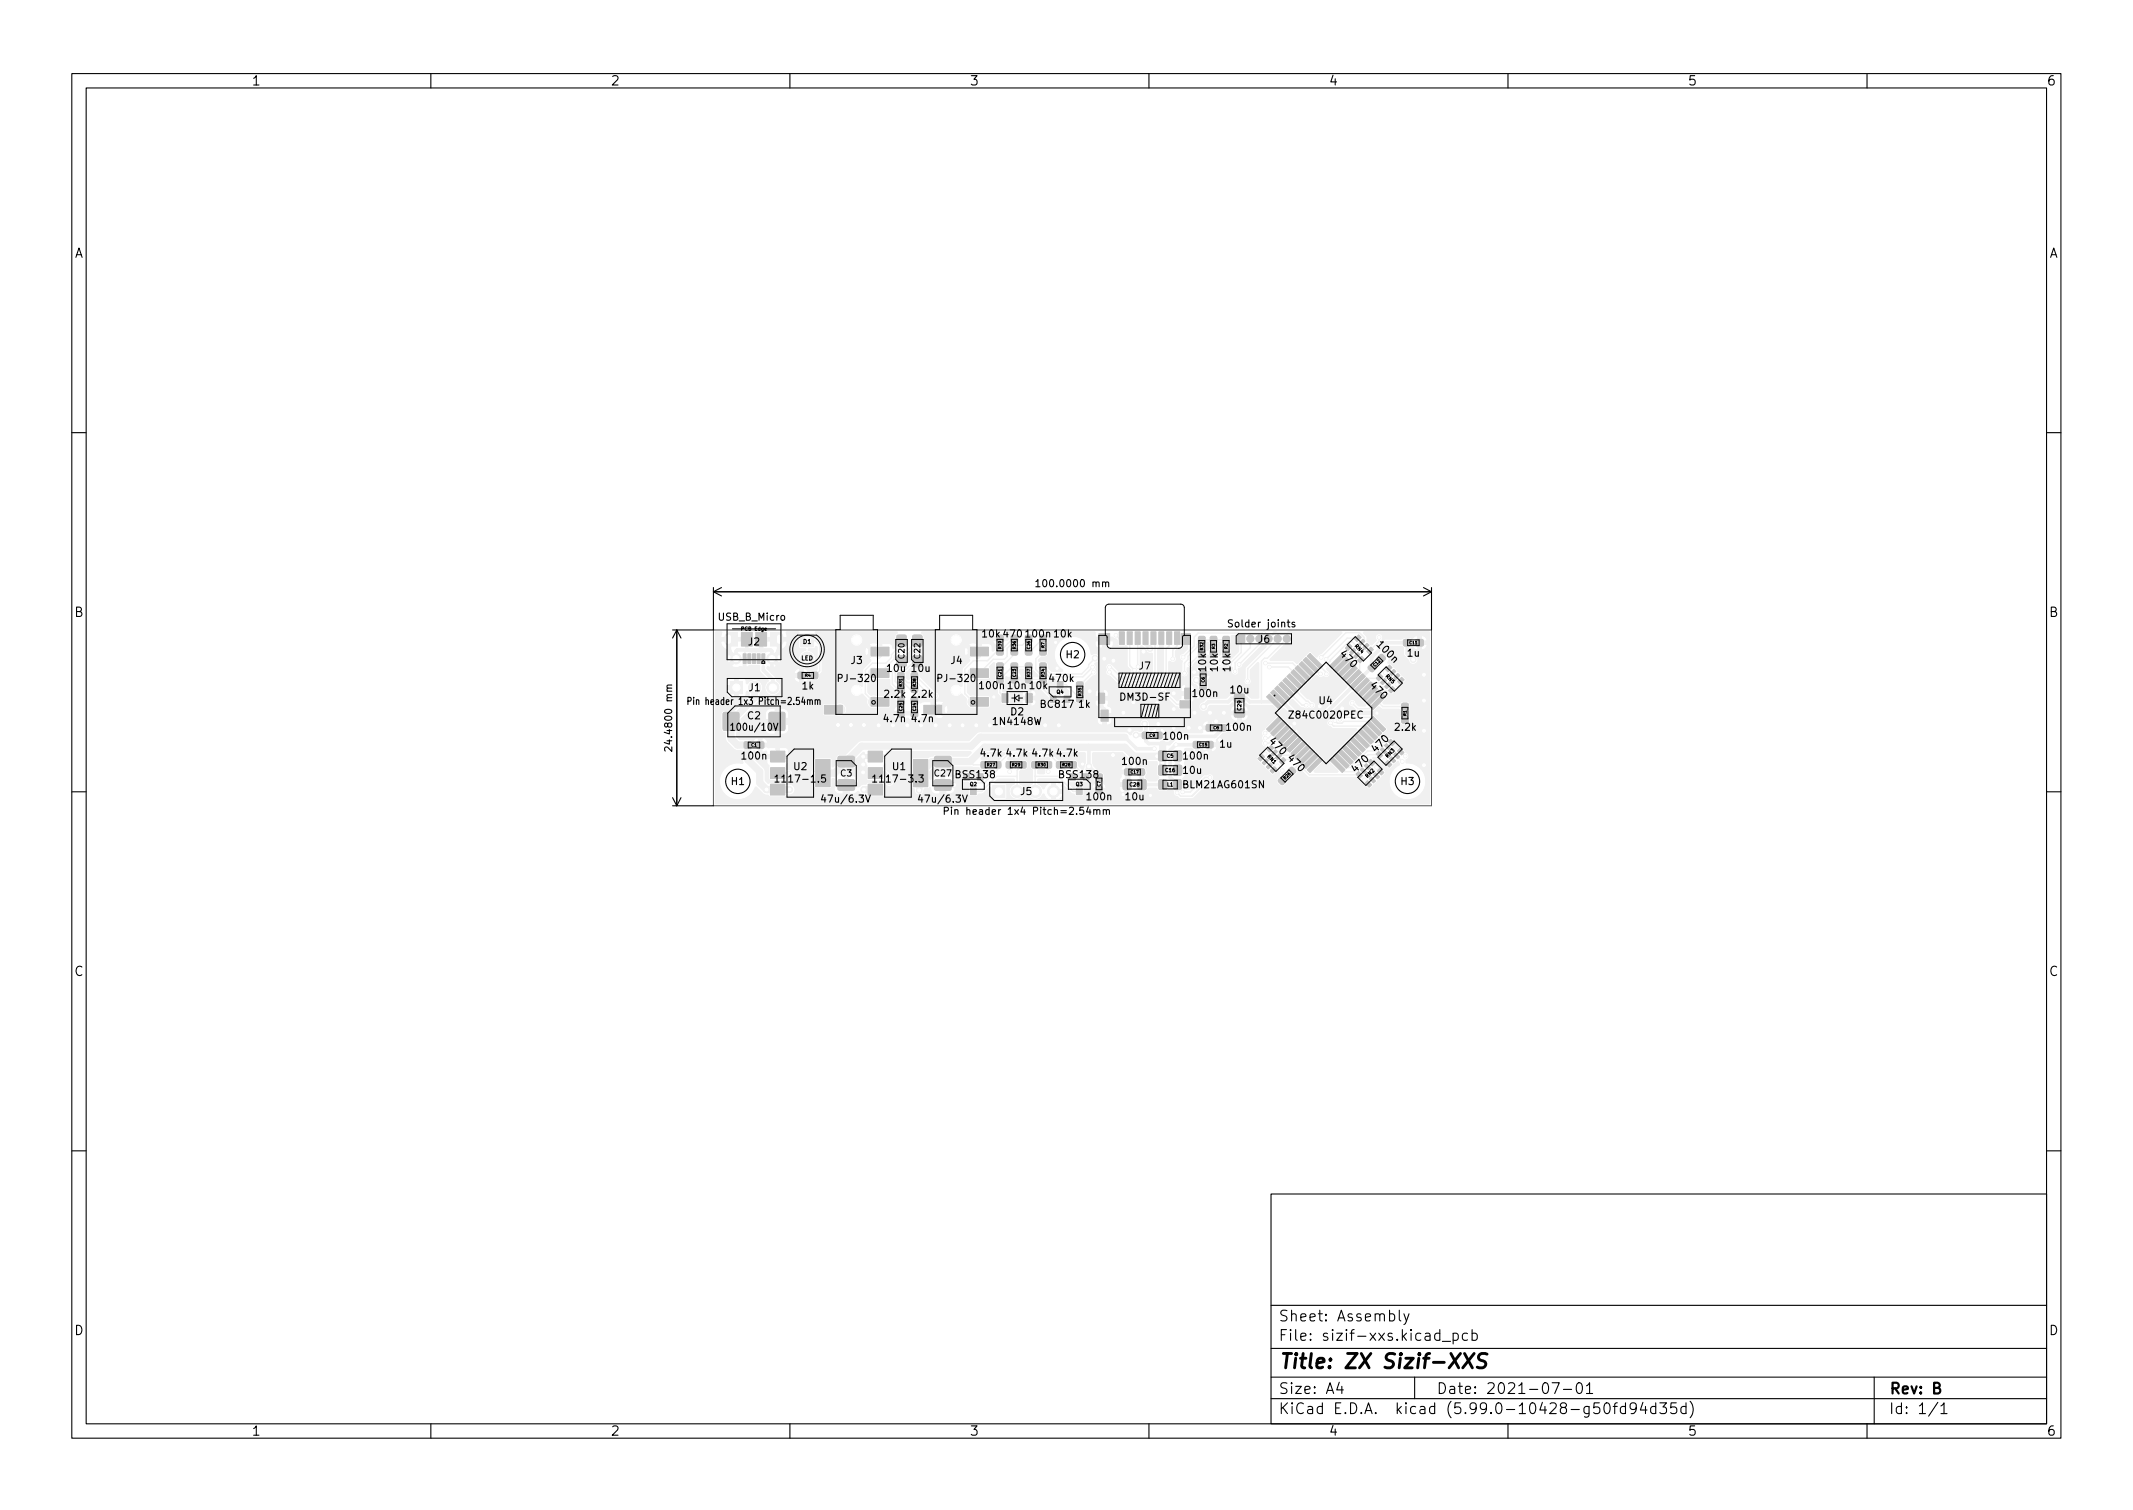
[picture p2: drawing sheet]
<svg xmlns="http://www.w3.org/2000/svg" width="297mm" height="210mm" viewBox="0 0 297 210" stroke-linecap="round" stroke-linejoin="round" font-family="sans-serif">
<defs><g id="words">
<text font-size="2.8" x="178" y="190.6">Title: ZX Sizif-XXS</text>
<g font-size="2.1">
<text x="178" y="184">Sheet: Assembly</text>
<text x="178" y="186.7">File: sizif-xxs.kicad_pcb</text>
<text x="178" y="196.9">KiCad E.D.A. kicad (5.99.0-10428-g50fd94d35d)</text>
<text x="178" y="194.1">Size: A4</text>
<text x="200" y="194.1">Date: 2021-07-01</text>
<text x="263" y="194.1">Rev: B</text>
<text x="263" y="196.9">Id: 1/1</text>
</g>
<g font-size="1.8">
<text x="35" y="11.9">1</text>
<text x="85" y="11.9">2</text>
<text x="135" y="11.9">3</text>
<text x="185" y="11.9">4</text>
<text x="235" y="11.9">5</text>
<text x="285" y="11.9">6</text>
<text x="10.3" y="35.9">A</text>
<text x="285.3" y="35.9">A</text>
<text x="10.3" y="85.9">B</text>
<text x="285.3" y="85.9">B</text>
<text x="10.3" y="135.9">C</text>
<text x="285.3" y="135.9">C</text>
<text x="10.3" y="185.9">D</text>
<text x="285.3" y="185.9">D</text>
<text x="35" y="199.9">1</text>
<text x="85" y="199.9">2</text>
<text x="135" y="199.9">3</text>
<text x="185" y="199.9">4</text>
<text x="235" y="199.9">5</text>
<text x="285" y="199.9">6</text>
</g>
<g font-size="1.4">
<text x="145" y="81.7">100.0000 mm</text>
<text x="100.1" y="86.4">USB_B_Micro</text>
<text x="104.2" y="89.9">J2</text>
<text x="136.8" y="88.7">10k 470</text>
<text x="143" y="88.7">100n 10k</text>
<text x="171.5" y="87.3">Solder joints</text>
<text x="175.3" y="89.5">J6</text>
<text x="191.8" y="90" transform="rotate(45 191.8 90)">100n</text>
<text x="111.7" y="96">1k</text>
<text x="117.2" y="94.9">PJ-320</text>
<text x="118.5" y="92.4">J3</text>
<text x="123.6" y="93.5">10u</text>
<text x="127" y="93.5">10u</text>
<text x="131" y="94.9">PJ-320</text>
<text x="132.4" y="92.4">J4</text>
<text x="136.5" y="95.9">100n 10n 10k</text>
<text x="146.3" y="94.9">470k</text>
<text x="148.5" y="91.6">H2</text>
<text x="158.7" y="93.2">J7</text>
<text x="168" y="93.4" transform="rotate(-90 168 93.4)">10k</text>
<text x="169.6" y="93.4" transform="rotate(-90 169.6 93.4)">10k</text>
<text x="171.3" y="93.4" transform="rotate(-90 171.3 93.4)">10k</text>
<text x="186.6" y="91.3" transform="rotate(45 186.6 91.3)">470</text>
<text x="190.8" y="95.7" transform="rotate(45 190.8 95.7)">470</text>
<text x="196" y="91.4">1u</text>
<text x="97.2" y="98.1">Pin header 1x3 Pitch=2.54mm</text>
<text x="102.3" y="101.7">100u/10V</text>
<text x="104.1" y="100.1">C2</text>
<text x="104.3" y="96.2">J1</text>
<text x="123.2" y="100.5">4.7n</text>
<text x="123.2" y="97.1">2.2k</text>
<text x="127" y="97.1">2.2k</text>
<text x="127.1" y="100.5">4.7n</text>
<text x="138.5" y="100.9">1N4148W</text>
<text x="140.8" y="99.6">D2</text>
<text x="145" y="98.5">BC817</text>
<text x="150.2" y="98.5">1k</text>
<text x="156.3" y="97.5">DM3D-SF</text>
<text x="166.2" y="97">100n</text>
<text x="170.9" y="101.7">100n</text>
<text x="171.4" y="96.5">10u</text>
<text x="180.1" y="100">Z84C0020PEC</text>
<text x="183.7" y="98">U4</text>
<text x="194.3" y="101.7">2.2k</text>
<text x="93.6" y="103.9" transform="rotate(-90 93.6 103.9)">24.4800 mm</text>
<text x="103.4" y="105.7">100n</text>
<text x="110.6" y="107.2">U2</text>
<text x="124.3" y="107.2">U1</text>
<text x="136.6" y="105.3">4.7k 4.7k 4.7k 4.7k</text>
<text x="156.4" y="106.5">100n</text>
<text x="162.2" y="103">100n</text>
<text x="164.8" y="107.7">10u</text>
<text x="164.9" y="105.7">100n</text>
<text x="169.9" y="104.1">1u</text>
<text x="176.8" y="103.4" transform="rotate(45 176.8 103.4)">470</text>
<text x="179.3" y="105.8" transform="rotate(45 179.3 105.8)">470</text>
<text x="188.9" y="107.5" transform="rotate(-45 188.9 107.5)">470</text>
<text x="191.7" y="104.7" transform="rotate(-45 191.7 104.7)">470</text>
<text x="101.9" y="109.3">H1</text>
<text x="108.7" y="108.9">1117-1.5</text>
<text x="114.9" y="111.7">47u/6.3V</text>
<text x="122.3" y="108.9">1117-3.3</text>
<text x="128.4" y="111.7">47u/6.3V</text>
<text x="133.2" y="113.4">Pin header 1x4 Pitch=2.54mm</text>
<text x="133.2" y="108.3">BSS138</text>
<text x="142.1" y="110.7">J5</text>
<text x="147.6" y="108.3">BSS138</text>
<text x="151.5" y="111.4">100n</text>
<text x="156.8" y="111.4">10u</text>
<text x="164.9" y="109.7">BLM21AG601SN</text>
<text x="195.1" y="109.3">H3</text>
</g>
<g font-size="1.2">
<text x="117.1" y="108.1">C3</text>
<text x="130.2" y="108.1">C27</text>
</g>
<g font-size="1.1">
<text x="125.9" y="91.7" transform="rotate(-90 125.9 91.7)">C20</text>
<text x="128.1" y="91.7" transform="rotate(-90 128.1 91.7)">C22</text>
</g>
<g font-size=".8">
<text x="111.9" y="89.6">D1</text>
<text x="111.6" y="91.9">LED</text>
</g>
<g font-size=".7">
<text x="103.3" y="87.8">PCB Edge</text>
<text x="188.6" y="90" transform="rotate(45 188.6 90)">RN4</text>
<text x="192.9" y="94.2" transform="rotate(45 192.9 94.2)">RN5</text>
<text x="147.2" y="96.6">Q4</text>
<text x="172.9" y="98.9" transform="rotate(-90 172.9 98.9)">C29</text>
<text x="162.3" y="107.5">C16</text>
<text x="162.5" y="105.5">C5</text>
<text x="176.4" y="105.4" transform="rotate(45 176.4 105.4)">RN1</text>
<text x="193.3" y="105.5" transform="rotate(-45 193.3 105.5)">RN3</text>
<text x="135.1" y="109.4">Q2</text>
<text x="149.8" y="109.4">Q3</text>
<text x="157.4" y="109.5">C28</text>
<text x="162.5" y="109.5">L1</text>
<text x="190.5" y="108.3" transform="rotate(-45 190.5 108.3)">RN2</text>
</g>
<g font-size=".6">
<text x="196.3" y="89.7">C11</text>
<text x="112.1" y="94.2">R4</text>
<text x="125.6" y="95.6" transform="rotate(-90 125.6 95.6)">R31</text>
<text x="127.5" y="95.6" transform="rotate(-90 127.5 95.6)">R38</text>
<text x="139.4" y="94.2" transform="rotate(-90 139.4 94.2)">C21</text>
<text x="139.4" y="90.3" transform="rotate(-90 139.4 90.3)">R39</text>
<text x="141.5" y="94.2" transform="rotate(-90 141.5 94.2)">C23</text>
<text x="141.5" y="90.3" transform="rotate(-90 141.5 90.3)">R36</text>
<text x="143.5" y="94.2" transform="rotate(-90 143.5 94.2)">R37</text>
<text x="143.5" y="90.3" transform="rotate(-90 143.5 90.3)">C26</text>
<text x="145.4" y="94.2" transform="rotate(-90 145.4 94.2)">R34</text>
<text x="145.4" y="90.2" transform="rotate(-90 145.4 90.2)">R7</text>
<text x="167.6" y="90.5" transform="rotate(-90 167.6 90.5)">R32</text>
<text x="167.8" y="95" transform="rotate(-90 167.8 95)">C6</text>
<text x="169.2" y="90.3" transform="rotate(-90 169.2 90.3)">R3</text>
<text x="170.9" y="90.3" transform="rotate(-90 170.9 90.3)">R2</text>
<text x="191.5" y="92.8" transform="rotate(-45 191.5 92.8)">C12</text>
<text x="125.6" y="99" transform="rotate(-90 125.6 99)">C25</text>
<text x="127.5" y="99" transform="rotate(-90 127.5 99)">C24</text>
<text x="150.6" y="96.9" transform="rotate(-90 150.6 96.9)">R35</text>
<text x="169" y="101.5">C8</text>
<text x="195.8" y="99.7" transform="rotate(-90 195.8 99.7)">R1</text>
<text x="104.6" y="103.9">C1</text>
<text x="137.5" y="106.7">R27</text>
<text x="141" y="106.7">R29</text>
<text x="144.6" y="106.7">R30</text>
<text x="148" y="106.7">R28</text>
<text x="157.5" y="107.7">C17</text>
<text x="160.1" y="102.6">C9</text>
<text x="167" y="103.9">C15</text>
<text x="153.2" y="109.5" transform="rotate(-90 153.2 109.5)">C7</text>
<text x="179" y="108.6" transform="rotate(-45 179 108.6)">R26</text>
</g>
</g></defs>
<g fill="#f0f0f0" stroke="#f0f0f0" stroke-width=".14">
<path d="M167.9 103.3l.2-.1 .8 .1v.8h-1z"/>
<path d="M166.2 103.3l.2-.1 .8 .1v.8h-1z"/>
<path d="M113 93.6h.2h.6v.9h-.8z"/>
<path d="M111.2 93.6h.1h.7v.9h-.8z"/>
<path d="M163.5 104.6l.1-.1 .9 .1 .1 .2-.1 1.1-.2 .1-.8-.1-.1-.2z"/>
<path d="M161.4 104.6l.2-.1 .8 .1 .1 .2-.1 1.1-.2 .1-.8-.1-.1-.2z"/>
<path d="M106.1 91h.4v1.4h-.4z"/>
<path d="M105.4 91h.4v1.4h-.4z"/>
<path d="M104.8 91h.4v1.4h-.4z"/>
<path d="M104.1 91h.4v1.4h-.4z"/>
<path d="M103.5 91h.4v1.4h-.4z"/>
<path d="M105.2 88.1h1.6v1.9h-1.6z"/>
<path d="M101.5 88.1h1.2v1.9h-1.2z"/>
<path d="M107.3 88.1h1.2v1.9h-1.2z"/>
<path d="M103.2 88.1h1.5v1.9h-1.5z"/>
<path d="M167.1 95h.9v1h-.9z"/>
<path d="M167.1 93.3h.9v1h-.9z"/>
<path d="M152.6 107.8h.9v1h-.9z"/>
<path d="M152.6 109.5h.2h.7v1h-.2h-.7z"/>
<path d="M169.7 100.9h1l.1 .2-.1 .7h-.2h-.8z"/>
<path d="M168 100.9h1v.9h-.2h-.8z"/>
<path d="M159.1 102l.2-.1 .8 .1v.8h-1l-.1-.2z"/>
<path d="M160.8 102l.2-.1 .8 .1 .1 .2-.1 .6h-1z"/>
<path d="M111.5 88.3h1.8v1.8h-1.8z"/>
<path d="M101.7 94.9h1.7v1.7h-1.7z"/>
<path d="M167 88.7h.8v.8h-.8z"/>
<path d="M167 90.5h.8v.8h-.8z"/>
<path d="M140.8 92.4h.9v.9h-.9z"/>
<path d="M140.8 94.1h.9v.9h-.9z"/>
<path d="M146.3 96.9h.8v.9h-.8z"/>
<path d="M148.2 96.9h.8v.9h-.8z"/>
<path d="M147.2 94.9h.8v.9h-.8z"/>
<path d="M142.8 92.4h.9v.8h-.9v-.2z"/>
<path d="M142.8 94.2h.9v.8h-.9v-.1z"/>
<path d="M138.8 90.3l.2-.1 .7 .1v.9h-.2h-.7z"/>
<path d="M138.8 88.5h.9v.8h-.9z"/>
<path d="M147.2 106.1h.8v.8h-.8z"/>
<path d="M149 106.1h.8v.8h-.8z"/>
<path d="M143.7 106.1h.9v.8h-.9z"/>
<path d="M145.6 106.1h.8v.8h-.8z"/>
<path d="M163.5 108.6l.1-.1 .9 .1 .1 .2-.1 1.1h-.2h-.8l-.1-.2z"/>
<path d="M161.4 108.6l.2-.1 .8 .1 .1 .2-.1 1.1h-.2h-.8l-.1-.2z"/>
<path d="M156.7 107.1l.1-.1 .8 .1v.8h-.9z"/>
<path d="M158.4 107.1l.2-.1 .7 .1 .1 .2-.1 .6h-.9l-.1-.2z"/>
<path d="M178.1 108.5l.5-.4 .2 .1 .4 .5-.6 .6-.5-.4z"/>
<path d="M179.4 107.2l.5-.4 .1 .1 .5 .5-.5 .5-.1 .1-.5-.4z"/>
<path d="M192.9 106.3l.4-.4 .5 .6-.3 .3z"/>
<path d="M193.5 105.7l.3-.3 .6 .5-.3 .3z"/>
<path d="M194.4 104.8l.5 .6-.3 .3-.5-.6z"/>
<path d="M194.6 104.6l.4-.4 .5 .6-.3 .3z"/>
<path d="M193.3 103.3l.4-.4 .5 .6-.3 .3z"/>
<path d="M191.6 105l.4-.4 .5 .6-.3 .3z"/>
<path d="M175.2 105.6l.5-.5 .4 .3-.6 .6z"/>
<path d="M175.8 106.2l.5-.5 .3 .2-.5 .6z"/>
<path d="M176.9 106.2l.3 .3-.6 .6-.3-.3z"/>
<path d="M176.9 107.3l.5-.5 .4 .3-.6 .6z"/>
<path d="M178.1 106l.6-.5 .4 .3-.6 .6z"/>
<path d="M177.6 105.5l.6-.5 .3 .2-.6 .6z"/>
<path d="M190.3 90.7l.6-.6 .3 .4-.5 .5z"/>
<path d="M189.8 90.1l.6-.5 .2 .3-.5 .5z"/>
<path d="M189.8 89l.3 .3-.6 .6-.3-.3z"/>
<path d="M188.6 89l.6-.6 .3 .4-.5 .5z"/>
<path d="M187.4 90.2l.5-.5 .4 .3-.6 .6z"/>
<path d="M189.6 91.4l.4 .3-.6 .6-.3-.4z"/>
<path d="M190.5 108.7l.5 .6-.3 .3-.6-.5z"/>
<path d="M190.7 108.5l.3-.3 .6 .5-.3 .3z"/>
<path d="M191.3 107.9l.3-.3 .5 .6-.3 .3z"/>
<path d="M192.2 107l.5 .6-.3 .3-.6-.5z"/>
<path d="M190.5 106.1l.4-.4 .5 .6-.3 .3z"/>
<path d="M189.2 107.4l.5 .6-.3 .3-.6-.5z"/>
<path d="M142.8 88.5h.9v.9h-.9v-.1z"/>
<path d="M142.8 90.2h.9v1h-.2h-.7v-.2z"/>
<path d="M144.8 90.3l.2-.1 .7 .1v.9h-.2h-.7z"/>
<path d="M144.8 88.5h.9v.8h-.9z"/>
<path d="M155.9 88h.7v1.7h-.7z"/>
<path d="M157 88h.7v1.7h-.7z"/>
<path d="M158.1 88h.7v1.7h-.7z"/>
<path d="M159.2 88h.7v1.7h-.7z"/>
<path d="M160.3 88h.7v1.7h-.7z"/>
<path d="M161.4 88h.7v1.7h-.7z"/>
<path d="M162.5 88h.7v1.7h-.7z"/>
<path d="M163.6 88h.7v1.7h-.7z"/>
<path d="M164.3 97.6h1.5v1h-1.5z"/>
<path d="M153.3 98.9h1v1.5h-1z"/>
<path d="M165 95.8h.8v1.5h-.8z"/>
<path d="M164.5 88.2h1.3v1.5h-1.3z"/>
<path d="M153 96.5h.8v1.4h-.8z"/>
<path d="M153 88.2h1.5v1.5h-1.5z"/>
<path d="M170.3 88.7h.9v.8h-.9z"/>
<path d="M170.3 90.5h.9v.8h-.9z"/>
<path d="M120.9 104.6h2v1.5h-2z"/>
<path d="M120.9 106.9h2v1.5h-2z"/>
<path d="M127.2 105.7h2v3.8h-2z"/>
<path d="M120.9 109.2h2v1.5h-2z"/>
<path d="M168.6 88.7h.8v.8h-.8z"/>
<path d="M168.6 90.5h.8v.8h-.8z"/>
<path d="M142 106.1h.8v.8h-.8z"/>
<path d="M140.2 106.1h.8v.8h-.8z"/>
<path d="M135.2 109.7h.7v.9h-.7z"/>
<path d="M100.7 99.2h.2h2v.2v2.3h-.2h-2v-.2z"/>
<path d="M107.1 99.2h.2h2v.2v2.3h-.2h-2v-.2z"/>
<path d="M139.6 96.6h.9v1.2h-.9z"/>
<path d="M142.8 96.6h.9v1.2h-.9z"/>
<path d="M192.6 96.6l.4 .4-1.8 1.8-.4-.4z"/>
<path d="M192 96.1l.4 .4-1.8 1.7-.4-.4z"/>
<path d="M191.4 95.5l.4 .4-1.7 1.8-.4-.4z"/>
<path d="M190.9 94.9l.4 .4-1.8 1.8-.4-.4z"/>
<path d="M190.3 94.4l.4 .4-1.8 1.7-.4-.4z"/>
<path d="M188 95.6l1.7-1.8 .4 .4-1.7 1.8z"/>
<path d="M187.4 95l1.8-1.8 .4 .4-1.8 1.8z"/>
<path d="M188.6 92.7l.4 .4-1.8 1.7-.4-.4z"/>
<path d="M188.1 92.1l.3 .4-1.7 1.8-.4-.4z"/>
<path d="M187.5 91.5l.4 .4-1.8 1.8-.4-.4z"/>
<path d="M186.9 91l.4 .4-1.8 1.7-.3-.3z"/>
<path d="M182 91.4l.4-.4 1.8 1.8-.4 .3z"/>
<path d="M181.5 91.9l.4-.4 1.7 1.8-.4 .4z"/>
<path d="M181.3 92.1l1.8 1.8-.4 .4-1.8-1.8z"/>
<path d="M180.7 92.7l1.8 1.7-.4 .4-1.8-1.7z"/>
<path d="M179.8 93.6l.4-.4 1.7 1.8-.4 .4z"/>
<path d="M179.2 94.2l.4-.4 1.8 1.8-.4 .4z"/>
<path d="M178.6 94.8l.4-.4 1.8 1.7-.4 .4z"/>
<path d="M178.5 94.9l1.7 1.8-.4 .4-1.7-1.8z"/>
<path d="M177.9 95.5l1.8 1.8-.4 .4-1.8-1.8z"/>
<path d="M176.9 96.5l.4-.4 1.8 1.7-.4 .4z"/>
<path d="M176.8 96.6l1.7 1.8-.3 .4-1.8-1.8z"/>
<path d="M178.2 99.8l.3 .3-1.7 1.8-.4-.4z"/>
<path d="M178.7 100.3l.4 .4-1.8 1.8-.4-.4z"/>
<path d="M179.3 100.9l.4 .4-1.8 1.7-.4-.4z"/>
<path d="M178.1 103.2l1.7-1.8 .4 .4-1.7 1.8z"/>
<path d="M178.6 103.8l1.8-1.8 .4 .4-1.8 1.8z"/>
<path d="M181 102.6l.4 .4-1.8 1.7-.4-.4z"/>
<path d="M181.5 103.1l.4 .4-1.7 1.8-.4-.4z"/>
<path d="M182.1 103.7l.4 .4-1.8 1.8-.4-.4z"/>
<path d="M182.7 104.3l.4 .4-1.8 1.7-.4-.4z"/>
<path d="M181.5 106.6l1.7-1.8 .4 .4-1.7 1.8z"/>
<path d="M183.8 105.4l.4 .4-1.8 1.8-.4-.4z"/>
<path d="M185.5 105.4l1.8 1.8-.4 .4-1.7-1.8z"/>
<path d="M185.7 105.2l.4-.4 1.8 1.8-.4 .4z"/>
<path d="M186.3 104.7l.4-.4 1.7 1.7-.3 .4z"/>
<path d="M187.2 103.7l1.8 1.8-.4 .4-1.8-1.8z"/>
<path d="M187.4 103.5l.4-.4 1.8 1.8-.4 .4z"/>
<path d="M188.4 102.6l1.7 1.7-.4 .4-1.7-1.7z"/>
<path d="M188.5 102.4l.4-.4 1.8 1.8-.4 .4z"/>
<path d="M189.1 101.8l.4-.4 1.8 1.8-.4 .4z"/>
<path d="M190.1 100.9l1.7 1.7-.4 .4-1.7-1.7z"/>
<path d="M190.6 100.3l1.8 1.8-.4 .4-1.8-1.8z"/>
<path d="M190.8 100.1l.4-.3 1.8 1.7-.4 .4z"/>
<path d="M195.5 89.1h.9v.8l-.1 .1-.8-.1z"/>
<path d="M197.2 89.1h1v.8l-.2 .1-.8-.1-.1-.2z"/>
<path d="M190.6 92.8l.6-.5 .5 .6-.6 .7-.5-.5z"/>
<path d="M195.2 98l.2-.1 .7 .1v.8h-.9z"/>
<path d="M195.2 99.8l.2-.1 .7 .1v.8h-.9z"/>
<path d="M130.2 105.4l2.1-.1 .2 .2v1.1l-.3 .2h-1.9l-.2-.3z"/>
<path d="M130.2 108.6h2.1l.2 .2v1.1l-.3 .1h-1.9l-.2-.2z"/>
<path d="M105.4 103.3h.9l.1 .2-.1 .6-.1 .1-.8-.1z"/>
<path d="M103.7 103.3h.9v.8l-.2 .1-.7-.1z"/>
<path d="M107.3 104.6h2v1.5h-2z"/>
<path d="M107.3 106.9h2v1.5h-2z"/>
<path d="M113.6 105.7h2v3.8h-2z"/>
<path d="M107.3 109.2h2v1.5h-2z"/>
<path d="M116.7 105.4l2.2-.1 .1 .2v1.1l-.2 .2h-2l-.1-.3z"/>
<path d="M116.7 108.6h2.2l.1 .2v1.1l-.2 .1h-2l-.1-.2z"/>
<path d="M150 96.8h.8l.1 .2-.1 .7h-.8z"/>
<path d="M150 95l.1-.1 .7 .1 .1 .2-.1 .6h-.8z"/>
<path d="M149.9 109.7h.8v.9h-.8z"/>
<path d="M138.2 109.3h1.8v1.7h-1.8z"/>
<path d="M194.6 94.9l.6-.6 .3 .4-.5 .5z"/>
<path d="M194.1 94.3l.6-.5 .2 .3-.5 .5z"/>
<path d="M194.1 93.2l.3 .3-.6 .6-.3-.3z"/>
<path d="M192.9 93.2l.6-.6 .3 .4-.5 .5z"/>
<path d="M191.7 94.4l.5-.5 .4 .3-.6 .6z"/>
<path d="M192.8 94.5l.3 .3-.6 .5-.2-.3z"/>
<path d="M193.4 95l.3 .3-.6 .6-.3-.3z"/>
<path d="M193.9 95.6l.4 .3-.6 .6-.3-.4z"/>
<path d="M172.3 88.4h1.1v1h-1.1z"/>
<path d="M138.8 94.1h.9v.9h-.9z"/>
<path d="M138.8 92.4h.9v.9h-.9z"/>
<path d="M140.8 88.5h.9v.8h-.9z"/>
<path d="M140.8 90.3l.2-.1 .7 .1v.9h-.2h-.7z"/>
<path d="M127.1 91.4l.2-.1 1 .1 .1 .1-.1 1.3-.1 .1-1.1-.1v-.2z"/>
<path d="M127.1 88.5l.2-.1 1 .1 .1 .2-.1 1.2-.1 .1-1.1-.1v-.2z"/>
<path d="M126.9 97.1h.9v.9h-.9z"/>
<path d="M126.9 98.8h.9v1h-.9z"/>
<path d="M126.9 93.7h.9v.8h-.9z"/>
<path d="M126.9 95.5h.9v.9h-.2h-.7z"/>
<path d="M135.2 93.1h2.5v1.2h-2.5z"/>
<path d="M135.2 90.1h2.5v1.2h-2.5z"/>
<path d="M128.6 98.2h2.6v1.2h-2.6z"/>
<path d="M135.2 97.1h2.5v1.2h-2.5z"/>
<path d="M121.3 93.1h2.5v1.2h-2.5z"/>
<path d="M121.3 90.1h2.5v1.2h-2.5z"/>
<path d="M114.8 98.2h2.5v1.2h-2.5z"/>
<path d="M121.3 97.1h2.5v1.2h-2.5z"/>
<path d="M138.5 106.1h.8l.1 .2-.1 .6h-.8z"/>
<path d="M136.7 106.1h.8l.1 .2-.1 .6h-.8z"/>
<path d="M144.8 94.2h.9v.8h-.9z"/>
<path d="M144.8 92.4h.9v.8h-.9z"/>
<path d="M125 97.1h.9v.9h-.9z"/>
<path d="M125 98.8h.9v1h-.9z"/>
<path d="M125 93.7h.9v.8h-.9z"/>
<path d="M125 95.5h.9v.9h-.2h-.7z"/>
<path d="M124.9 91.4l.2-.1 1 .1 .1 .1-.1 1.3-.1 .1-1.1-.1v-.2z"/>
<path d="M124.9 88.5l.2-.1 1 .1 .1 .2-.1 1.2-.1 .1-1.1-.1v-.2z"/>
<path d="M163.5 106.6l.1-.1 .9 .1 .1 .2-.1 1.1-.2 .1-.8-.1-.1-.2z"/>
<path d="M161.4 106.6l.2-.1 .8 .1 .1 .2-.1 1.1-.2 .1-.8-.1-.1-.2z"/>
<path d="M156.4 108.6l.2-.1 .9 .1 .1 .2-.1 1.1-.2 .1-.9-.1v-.2z"/>
<path d="M158.5 108.6l.2-.1 .9 .1v.2v1.1l-.2 .1-.9-.1v-.2z"/>
<path d="M171.9 98.8l.2-.1 1.2 .1v.1v.9l-.2 .1-1.2-.1v-.2z"/>
<path d="M171.9 96.7l.2-.1 1.2 .1v.2v.8l-.2 .1-1.2-.1v-.2z"/>
<path d="M99.6 88h.9l-.1 .8h9.2l-.1-.7 .1-.1h1.5l.2 .1v2.1l.2 .1h.7v.2a1.17 1.17 0 0 0-1 1.4 1.17 1.17 0 0 0 1.4 1 1.17 1.17 0 0 0 .9-1.4 1.35 1.35 0 0 0-1-1l.1-.2h.8l.2-.3 .2 .1v3.2h-.8l-.2 .2a.15 .15 0 0 1-.2 .1 .15 .15 0 0 1-.1-.1l-.2-.3-.5-.1v1.9l.5-.1a.35 .35 0 0 1 .4-.3l.4 .2h.6l.2-.1 .2-.2 .1-.6 .3-.4v-2.7h5.9l.2 .6 .7-.7-.7-.6-.2 .7h-5.9v-1.1l-.5-.5h4.4a.85 .85 0 0 0 .6 .7 .85 .85 0 0 0 .9-.2h1.1l.7 .7 .6-.7v-.1a1.66 1.66 0 0 0-1.3 .1h-1.1l.3-.6a.86 .86 0 0 0-.9-.8 .86 .86 0 0 0-.9 .9h-4.4l-.4-.4-.1-.7 .1-.1h11.2l.2 .1-.4 .5 .1 1.5-.2 .2h-.2a.59 .59 0 0 0-.5-.7h-1l-.1 1.4-.4-.1v-.5l-.3 .3 .7 .7-.3 .3h-.1l-.7-.6-.6 .6 .3 .2v.1l-1.2 1.3v2.2l-.1 .1-.6-.3a.87 .87 0 0 0-.9 1.2 .87 .87 0 0 0 1.5 .1l.7 .7v.1a.97 .97 0 0 0 .3 1.1 .97 .97 0 0 0 1.1 .1l1.9-.1v-1.5l-.2-.1-2.6-.1-.3-.4v-1.9h.1l.6 .2 .5-.1h1.7l.1 .1 .1 .8 .7 .7 .1 .3 .2 .2-.3 .5v.7l.1 .4-.3 .4v.3l3 .1 .1 1.2 .5-.1a.34 .34 0 0 1 .4-.3h1.1v-.1h.6v.1l.5 .1 .6-.1h21.5l.1 .7 .2 .3h.2h.3v-1h.5v1h.2l.5-.2v-.8h-23.5l.1-.1-.2-.2h40.2a.76 .76 0 0 0 .7 .8h.2v-.8h.6v.8h.2a.74 .74 0 0 0 .7-.9l-42.6 .1-.4-.4-.6 .6h-.6v-1.2h.6v.5l.2-.3h.8l.6 .7a1.19 1.19 0 0 0 0-1.3l-.6 .6h-.8l-.2-.3-.6 .1v-.9h.6l.6 .8 .6-.7a1.52 1.52 0 0 0-1.2-.1h-1.6l-.4 .2h-.1v-.8l-.3-.4 .2-.3 .1-.2 .2-.1 .6 .8a.52 .52 0 0 0 .4 .5 .52 .52 0 0 0 .6-.2 .54 .54 0 0 0 .9-.1 .54 .54 0 0 0-.5-.7l-2.2-2.2v-.5l-.3-.3-1 .1-.2 .3v.8h-.2l-.2-.2v-.7l.6-.7 .4 .1h1.1l.3-.1 .1-.3v-1.3l-.3-.3h-1.4l-.2 .4v.6l-.2 .1-.1-.1-.1-.8a.18 .18 0 0 1-.2-.2 .18 .18 0 0 1 .2-.2l.3-.1h7.6l.2 .6 .6-.7-.6-.6-.2 .7h-7.6l.5-.6h1.2l.3-.4v-.6h3.6a.86 .86 0 0 0 .6 .7 .86 .86 0 0 0 .9-.2h1l.7 .7 .6-.7v-.1a1.66 1.66 0 0 0-1.2 .1h-1.1l.2-.6a.86 .86 0 0 0-.9-.8 .86 .86 0 0 0-.8 .9h-3.6v-.7l-.4-.4 .2-.1h9.8l.2 .1-.2 .6h1.9v-.2a.33 .33 0 0 1 0-.5h.7l-.3 .5-.1 .5-.2 .1-2 .1 .1 .4a.35 .35 0 0 1 .3 .5l-.2 .4-.3 .2-.1-.8-.2-.2-1.2-.1-.1 1.3-.4 .1-.1-.6-.2 .3 .6 .8-.2 .1h-.3l-.5-.5-.6 .6 .1 .2v.1l-1 1.1v2.4l-.1 .1-.7-.3a.87 .87 0 0 0-.8 1.2 .87 .87 0 0 0 1.5 .1l.7 .7v.1a.97 .97 0 0 0 .3 1.1 .97 .97 0 0 0 1 .1l1.9-.1 .1-1.5-.2-.1-2.6-.1-.4-.4v-1.9h.1l.6 .2 .5-.1h1.8l.2-.3v-1.2l-.1-.3 .6-.5 .1 .1 .1 1a.26 .26 0 0 1 .2 .4l-.3 .4v.8l.4 .4v1.1l.4 .5 .1 1h1.1l.2-.1v-.4h1.6l.2 .6 .2 .2h.3v-.8h.6v.8h.4l.2-.2v-.6h-3.5v-.9h1.6v.3h.7v-.8h.6v.8h.7v-.4l-.2-.2-.4-.2h-1.1l-.2 .2-.1 .3h-1.6l-.2-.2-.8-.1-.1-.9 .3-.2 .1-.4h.3v.1a.73 .73 0 0 0 .7 .7v-.8h.5v.8a.73 .73 0 0 0 .7-.8h-2.2v-.4l.1-.2 .2 .1h1.9v-.4l-.4-.4 .3-.3h.4l.4 .3 1-.1 .6 .6v.2h-.5l-.2-.2-.2-.1h-.9l-.2 .4 .1 .8 .3 .3h.6l.3-.1 .2-.3h.5l.4 .4 .1 .7 1 1.1 .1 .8h1.1l.1-.1v-.3h.4v.2a.52 .52 0 0 0 .6 .5v-.7h-1v-.7h.4v.2h.6v-.7a.52 .52 0 0 0-.6 .5h-.4l-.1-.2-.7-.1-.9-.8v-.4l.3-.3 .2-.5 .9 .1v1.1l.1 .2 .9 .1 .4-.3 .4 .4v2.1a.57 .57 0 0 0 .7-.6h.1l.5 .3h.5l.4-.2 .1-.3h1.4v.5l.1 .3a.27 .27 0 0 1 .3 .1 .27 .27 0 0 1-.1 .3v.7h2v-.7l-.3-.3a.26 .26 0 0 1-.2-.2 .26 .26 0 0 1 0-.3v-.4h-3.2v-.6l-.4-.4h1.8v.5h.7v-1h.5v1h.6v-.5a.53 .53 0 0 0-.6-.5h-.5a.54 .54 0 0 0-.7 .5h-2.3l-.2-.2 .1-.1h.7l.2-.2 .1-.2v-.6l1.1-1.1a.55 .55 0 0 0 .5-.3 .55 .55 0 0 0-.1-.6v-.4l-.1-.4 .4-.2 .2-.2v-.5l-.1-.3a.89 .89 0 0 0-1-.1l-.3-1-.6-.9h1.4l.1 .7 .2 .3h.2h.5v-1h.5v1h.5l.5-.2v-.8h-3.9l-.5-.3a2.56 2.56 0 0 0-3.5 1.1l-.2 .7v.9l.3 .9 .8 .8-.1 .2h-1.5l-.4-.5v-.6l-.2-.2-.2-.2-.9 .1-.1-.1v-.1l.4-.4 .8-.1 .2-.3v-.8l-.2-.2-.2-.1h-.7l-.1-.1 .2-.2 .6-.1 .3-.2 .1-.9-.4-.3 .1-.2h6.7h.1v.7h2.5l.6 .4v.7l.2 .2 1-.1 .1 .1 .1 2.8 .5 .5v.2h-1.7l-.8-.9a.53 .53 0 0 0-.8-.1 .53 .53 0 0 0-.1 .8l-.1 .2a.56 .56 0 0 0 .5 .6l1.3 1.2h4a.52 .52 0 0 0 .6 .1 .52 .52 0 0 0 .2-.6l.3-.3 .3-.5v-3.6l.3-.2v-1.5l.4-.1 .1 .1v1.6v4.1l-.1 .1-.4 .2a.51 .51 0 0 0 0 .8l.1 .1-.3 .4 .1 .3 .5 .3 1.9 1.8a.26 .26 0 0 1 .3 .4h.2h1.7v-1l.3-.3v-.7h-1.8l-.1 .5-.5 .3-1.5-1.5-.1-.3h2.2v.5h.6v-1h.5v1h.7v-.6a.26 .26 0 0 1 0-.4l.5 .3 .2 .6 .2 .1h.6l.3-.1 .1-.2 .1-.9a.3 .3 0 0 1-.2-.3 .3 .3 0 0 1 .3-.3l.1-.5h-1.9a.67 .67 0 0 0-.6 .5 .67 .67 0 0 0 .2 .7l-.1 .2-1-.1a.54 .54 0 0 0-.6 .5h-2.2l-.2-.2 .3-.6 .4-.4v-2.4v-.1h.2a.52 .52 0 0 0 .7 0 .52 .52 0 0 0 0-.8v-.6l.4-.5h.8v-1.4v-.1h.4l.1 .1v1.5l-.6 .7a.55 .55 0 0 0-.5 .6l.1 .3a.25 .25 0 0 1 .2 .4v1l-.1 .3a.51 .51 0 0 0 .5 .6 .51 .51 0 0 0 .4-.7l1.2-.1v.1h.7v-.7h.5v.7h.7a.74 .74 0 0 0-.7-.8h-.5a.73 .73 0 0 0-.7 .7h-1.3l.1-.4a.6 .6 0 0 0 .8-.5l.8-.8 .7-.1 .5-.4 .4 .4 .1 .8a.53 .53 0 0 0 .3 .5 .53 .53 0 0 0 .6-.1 .55 .55 0 0 0 .7-.1 .55 .55 0 0 0 0-.7l.2-.3 .6-.1 .3-.1 .1-.3v-.7l-.3-.3h-.8l-.3 .2-.1 .7a.15 .15 0 0 1-.1 .1 .15 .15 0 0 1-.2-.1v-.6l-.3-.3h-.8l-.3 .2a.22 .22 0 0 1-.2 .1 .22 .22 0 0 1-.2-.2l-.2-.1-.6-.1v-.2l.6-.1 .5-.4 .5 .4h.7l.2-.1a.25 .25 0 0 1 .2-.3 .25 .25 0 0 1 .3 .1l.3 .3 .9-.1 .2-.3v-.9l.6 .1v.9l.4 .3v.8l-1.3 1.3a.51 .51 0 0 0-.4 .4 .51 .51 0 0 0 .1 .5l.3 .2 .3-.1a.25 .25 0 0 1 0 .5 .51 .51 0 0 0 .6 .6 .51 .51 0 0 0 .3-.8l.1-.2 .4-.1 .2-.4 2.5-2.5 .2-.3 .5 .2v.2l-2.9 2.9v1.4l-.1 .3a.52 .52 0 0 0 .6 .6 .52 .52 0 0 0 .2-.9v-1.1l1.1-1 .1 .1v4.7l-.1 .1h-1l-1-.8h-1.1h-.2l-.3 .3-.3 .1-.5 .4h-2.6l-.6 .5a.67 .67 0 0 0-.7 .7 .67 .67 0 0 0 .7 .7 .67 .67 0 0 0 .7-.7l.2-.2h2.6l.5-.3 .4 .2a.91 .91 0 0 0-.6 .9h2.4a.93 .93 0 0 0-.6-.9l.2-.2 .6 .3h3.2l1 .9 .6-.5 1.5 1.4 4.1 .1 .4-.2 3.5-3.5 1.7 1.5a.22 .22 0 0 1 0 .4h-.8l-.4-.4a.53 .53 0 0 0-.5-.5 .53 .53 0 0 0-.5 .5 .53 .53 0 0 0 .5 .5l.7 .6h2.3l.7-.6 .5 .3h2.3l.2 .2a.57 .57 0 0 1 0 .9l-.1 .7 .2 .3 .2 .2h.6l.4-.2 .1-.3v-.6l-.2-.4-.1-.4 .3-.4v-.6l-.2-.3-.2-.2-.7 .1-.5 .3h-2l-.2-.2 .6-.7v-.2l-.2-.2 .1-.1h.2l.4 .2 .2-.1 .6-.6v-.2l.4-.2 .8-.9 .1-.2-2.1-2.2h-.4v-.2a.73 .73 0 0 0 0-1l-.9 .8-.4-.3 .9-.9-.2-.2 .1-.1 .4-.5h2l.2 .2 .1 1 .6 .7a.66 .66 0 0 0 1 .5 .66 .66 0 0 0 .2-1l-.5-.2-.3-.4v-.6l.2-.1 .4 .3 .3 .1v-.7h.5v.7a.7 .7 0 0 0 .8-.7h-1.3v-1.3h.5v.7h.8a.73 .73 0 0 0-.7-.7h-.8l-.6 .4-.3-.1h-.7l-.4 .2-2.4 .1a.15 .15 0 0 1-.2 0 .15 .15 0 0 1-.1-.1 .51 .51 0 0 0-.5-.7 .51 .51 0 0 0-.3 .8l-.6 .7h-.2l-.5-.5-.1-.6-.4-.6 .1-.1h9h.1v23.8l-.1 .1h-99.3l-.1-.1v-3.2h.6l.1 .8a2.55 2.55 0 0 0 2.3 1.9 2.55 2.55 0 0 0 2.6-1.6l.2-.1 .9 1 .7 .1 .2 .2 2.1 .1 .3-.3h.4a.76 .76 0 0 0 .7-.7 .76 .76 0 0 0-.7-.8h-.4l-.3-.3h-2l-.4 .1-.3-.3-.1-1.6-1.5-1.5h1.8v.7l.3 .4-.1 .2v1.5l.2 .2 2.1 .1 .2-.1 .1-.4 .1-.1a.5 .5 0 0 0 .7-.5h2.4l.1 .3 .4 .4 .1 1.4 .2 .1h2l.2-.1 .1-.1h.3v.5l.3 .3 .3 .1h.8v-.9h.5v.9h.9l.5-.3 .4 .4 .7 .1 .2 .2 2.1 .1 .2-.2 .1-1.4v-.1h.2a.65 .65 0 0 0 .9 0l.2-.5-.2-.7-.8-.8-.3-.2a.43 .43 0 0 1 0-.6l.2-.3v-.6h-3v.7l.3 .4-.1 .2 .1 1.7 .2 .1 2.1-.1a.18 .18 0 0 1 .2 .3 .18 .18 0 0 1-.3 0h-2l-.3 .3-.6 .1-.4 .3h-3.7v-1.1a.17 .17 0 0 1 .2-.1 .17 .17 0 0 1 .1 .3v.3h1.4v-1h.5v1h1.4v-.5l-.4-.4-1.9-.1-.1-.1 .8-.8 .9-.1 .4-.1 .1-.3v-.9l.9-.9h.2v.3h3v-.4h.1h11.6h.1v.2l-.5 .4h-2l-.4-.3h-2l-1 .5h-2.2l-.2 .2v3.8l.1 .2 .3 .1a.96 .96 0 0 0 .6 .9h.3l.3-.2 .3-.7 .8-.1a.83 .83 0 0 0 .7 .9l.7-.1v-.9h.6v1l1-.1 .2-.2 .2-.4v-.4l-2 .1v-1.6h.6v1h1.4v-.2l-.2-.5-.5-.3-2.1 .1-.3 .1-.3 .3h-.1v-1.1l.5-.5 .3 .1h2l.4-.2 3.6 .1 .4 .3v.2l-.8 .2-.1 1h-.3l-.2-.2-.1-.8-.1-.1h-.9l-.2 .1v1.2l.8 .1 .4 .4a.18 .18 0 0 1 0 .2 .18 .18 0 0 1-.2 .1l-.1 1 .2 .3h.9l.3-.3 .6-.1 1-.9 .1 .1 .1 1.5 1.9 .1 .1-.1 .1-.2v-1.8l-.2-.1h-1.4l-.1-.2 .5-.4h2.2l.1 .6-.5 .4-.2 .5a1.1 1.1 0 0 0 .7 1.2l.6 .1 .4-.2a1.12 1.12 0 0 0-.3-2v-1.7l.2-.2h.6l.2-.1 .2-.3-.1-.8-.4-.2h-.8l-.2 .4v.6l-.3 .1-.1-.9-.4-.2h-.5a.16 .16 0 0 1-.1-.2 .16 .16 0 0 1 .2-.1h.7a.51 .51 0 0 0 .6 0 .51 .51 0 0 0 .2-.5l.1-.2h2.2l.2 .1a.51 .51 0 0 0 .1 .6 .51 .51 0 0 0 .5 .1l.2-.1h.7l.2 .1-.1 .2h-.6l-.2 .3-.1 .8 .3 .4v.4h-.1h-.9v-.5l.3-.1 .1-.3v-.7l-.2-.2-.2-.1h-.6h-.3l-.2 .3v.8l.4 .4v1.8l-.4 .3a1.11 1.11 0 0 0 .4 1.8l.4 .1 .4-.1 .7-.6a1.63 1.63 0 0 0 1.2 .9v-1h.5v1a1.31 1.31 0 0 0 1-1h-1.5v-1.6a1.48 1.48 0 0 0-1.2 .9l-.3-.4-.5-.3 .1-.6h2.6l.4 .5-.1 .1-.5-.2v1h1.1l-.3-.5 .2-.1 1.2 1.2 .4 .1 .2 .3h1l.1-.2 .1-.4h1.1a.73 .73 0 0 0 .7 .8v-.8h.5v.8a.73 .73 0 0 0 .7-.8h-3l-.1-.7-.1-.1h-.9l-.4 .2-.7-.7 1.1-.2 .1-1 .2-.2 .4 .5v.5l.2 .3h.9l.2-.3v-.7h.2l.2 .2v.6l.2 .3-.4 .4v.4h1.9v-.3h1.9v.3a.74 .74 0 0 0 .8 .7v-1h-2.7l-.3-.5 .1-.3h2.1v.3h.8v-.9l.2-.1v-.2h-.8a.49 .49 0 0 1-.2 .7v.2h-2.1l-.1-1-.2-.2h-.4l-.3-.3h4.1v-.7a.74 .74 0 0 0-.8 .7h-3.3l-.5-.5-.2-.4 .1-1.4 4.1-.1 1.4 1.2 3.3 .1h.1v1.7l.3 .5-.4 .4h-1.1l-.4-.4v-.2l.3-.5-.2-.6-.2-.2h-.9l-.4 .1-.4-.3-.3-.1v1.9l-.2 .1v2a.93 .93 0 0 0 .9-.6l.5 .3h.8h.2l.4-.4h1l.4 .4h1l.3-.3 .1-.9 .1-.1 .2 .3 .1 .6 .2 .4a.53 .53 0 0 0 .6 .7l.4 .3 1.8-.1 1.8-1.7 .3-.2 .2-.4 .4-.3 .1-.3a.53 .53 0 0 0-.3-.4 .53 .53 0 0 0-.6 .1l-.5 .1-2 1.9h-.6l-.2-.2v-.9l-.1-.4 .3-.4 .1-.5-1.4-.1v-1.9h.5v1.5h.9v-.4a.67 .67 0 0 1 0-.8v-.2h9.8l.1 .2 2 2.1h.3l.7-.5 .2 .3v.3a.69 .69 0 0 0-.4 .9l.5 .6h.3l.3-.1 .5-.5v-.2l-.1-.3-.4-.4 .1-.2 .1-.1 .5 .5h.4l.7-.6v-.5l.5-.4 .1 .7 .9 .8h6.7l.5 .4 .3 .4 1 .9 .2-.1 2-2 .1-.2-1-1.1-.3-.2-.5-.6v-.2h.5l.6 .3 .2 .4 1 .9 1-1a.14 .14 0 0 1 .2-.1 .14 .14 0 0 1 .1 .2l.1 .3-.9 .7-.3 .5-.2 .7a2.55 2.55 0 0 0 1.9 2.9 2.55 2.55 0 0 0 3-1.7 2.55 2.55 0 0 0-1.5-3.2l-1.1-.2v-.4a.58 .58 0 0 0 .4-.5 .58 .58 0 0 0-.4-.6l-.7-.7h-.2l-.5 .4-.3-.2-.1-.1 .5-.6-.7-.8h-.8l-.4 .3-.6-.1 .1-.2 1-1 .1-.3-1.9-1.9h-4.4l-.7 .3a.83 .83 0 0 0-.9 .4 .52 .52 0 0 0-.5 .5 .52 .52 0 0 0 .5 .5l.4 .3h3.1l.2 .1-4.1 4.1 .1 .3 1.3 1.3v.1l-.1 .1h-3.1l-.1-.2 1.4-1.3v-.3l-3.4-3.4-.3-.4-.1-.4-1.4 1.3h-.1l-.2-.2v-.2l1.3-1.3-.5-.2-1.4-1.4-.3 .1-2 2a.51 .51 0 0 0-.3 .8v.4l.1 .4a.56 .56 0 0 0 .4 .9v.3l-.4 .2-.9 1h-9.8v-.1h-1.4l.1-.5h1.3l-.1-.7v-.1h1l.1 .3-.1 .2v.3l.4 .4 .4-.2 .3-.3 .1-.3a.23 .23 0 0 1 .2-.3l.4 .3 .3 .1 .1-.7h.5v.7a.7 .7 0 0 0 .8-.7h-1.3v-.5l1.3-.1-.1-.4 .9-.9h.4l.2-.2h.3a.66 .66 0 0 0 1-.2l.1-.4-.2-.4-.3-.2-.5 .1a.63 .63 0 0 1-.7-.2h-.7l-.4 .2-.4-.4h-.4v1.1l-1.3 .1 .1 .3-.1 .1h-3.1a.66 .66 0 0 0-1 .3l-.7 .7a.25 .25 0 0 1-.3-.1 .25 .25 0 0 1 .1-.2l-1.3-.1v-1.2h.5v.7h.8a.73 .73 0 0 0-.8-.7h-.8l-.4 .3a.18 .18 0 0 1-.2 .1 .18 .18 0 0 1-.1-.2v-.5h8.1v-.7a.74 .74 0 0 0-.8 .7h-7.3v-.3a.68 .68 0 0 0-1.1-.5 .68 .68 0 0 0 .1 1.1v.3l-.2 .1h-.3a.68 .68 0 0 0-1.1 .5h-.1l-.3-.3-.4-.1h-20.2l-.5 .1-1.1 1.1-15.1 .1-.3 .1-1.7 1.7-1 .1-.3 .1-.1 .3v.9l-.4 .4-.1-.1v-1l-.2-.2h-2.1l-.2 .1-.1 .1v1.4l-.3 .2-.2 .3h-2.4a.59 .59 0 0 0-.8-.5l-.1-.3a.31 .31 0 0 1 .2-.4l.1-.8h-4.8l-.1-.1v-.9l.1-.1 .6 .2v-.7h.5v.7l.6-.1 .1 .5h1.2v-1h.6v1h1.2v-.7l-.4-.3h-2.4l-.1-.1h-1.3v-1.2h.5v.7h.8a.73 .73 0 0 0-.7-.7h-.8l-.6 .3-.3-.1h-1.4l-.5-.4v-.5l.5-.4 .1-1h3.4v.9l.1 .4 .5 .2h.7v-1.5h.6v1.5h.7l.4-.1 .2-.3v-1.1h-6.6v-.6l.7-.7h2.7v.8h1.3v-1.5h.6v1.5h1.3v-1l-.3-.4-.3-.1h-1.9l-.5 .1-.2 .6h-2.7l1.2-1.2h9.4v1.2l.1 .2 .2 .1h1.7l.4 .1 .6-.2h7a.73 .73 0 0 0 .7 .7v-.7h.5v.7h.3l.4-.3 .4 .3h.3v-.7h-9.6a.96 .96 0 0 0 .2-1.3 .96 .96 0 0 0-1.2-.3h-1.7h-.2l-.1 .2h-9.4l.6-.6 .1-.3v-.7l.2-.3a1.11 1.11 0 0 0-.1-1.3l-.4-.3a1.26 1.26 0 0 0-1.5 .5l-.1-.1v-.4l-.2-.2-.9-.1v2.7h.7l.2-.1 .3-.7 .3 .2v.4l-2 2h-1.5l-.3 .2-.1 .3v2.2l.2 .3 .4 .2 .1 1.1 1.2 1.2 1.1 .2v1.7l-.7-.1a2.55 2.55 0 0 0-2.4 1.8l-.1 .6h-.6v-12.6h1.6v.7l.1 .2 .3 .2h.7v-1.1h-2.7v-1.1h1.6v.6h1.1v-1.1h-.8l-.2 .2-.1 .3h-1.6v-3.1h1.7l.2 .6 .6-.7-.6-.7-.2 .8h-1.7v-2.5h.8v.1a1.06 1.06 0 0 0 .8 1v-1.1h.6v1.4l1 1-1 1a1.51 1.51 0 0 0 1.4 .1l.3 .1v-1.3l.1-.1h.2l.1 1.4 .5-.3 1.3 .1 .2 .8 1.1 1.2-.1 .2a1.11 1.11 0 0 0-.2 1.5 1.11 1.11 0 0 0 1.6 .2l.3-.3a1.11 1.11 0 0 0-.2-1.3l-.3-.3-.1-.4h2.6a.73 .73 0 0 0 .7 .7v-.7h-3.3l-.5-.5h3.8v-.7a.69 .69 0 0 0-.7 .6v.1h-3.1l-.7-.7 .1-.3 .7 .1 .6-.2-1-1h.7l.6 .7a1.22 1.22 0 0 0 0-1.3l-.6 .6h-.7l1-1v-1.4h.6v1.1a1.09 1.09 0 0 0 .8-1.1h-3.3v1.2h.5v.2l-.2 .1h-2.2l-.2-.2 .1-.1h1.4v-1.2h-6.1z"/>
<path d="M136.7 105.6l.7-.8h2.4l.1 .1v.1l-.7 .7-.7 .1-.2 .1-.1 .3v.6l.1 .4-.9 1a.14 .14 0 0 1-.2 0 .14 .14 0 0 1 0-.2l.2-.2 .1-.6 .3-.3v-.8l-.3-.3h-.8z"/>
<path d="M146.6 104.8h4.5v1.4l-.2 .9h-.2l-.5-.5-.1-.6-.4-.2h-.8l-.2 .4v.6h-.2l-.2-.1v-.6l-.1-.2-.3-.1-.6-.1-.7-.7z"/>
<path d="M181.6 95.6l1.8-1.6a.62 .62 0 0 0 .9 .2 .53 .53 0 0 0 .8 0 .53 .53 0 0 0-.2-.8l-.2-.3 .3-.1 2.2 2.1 .4 .5-3.4 3.4h-3.5l-1.2-1v-.2l.5-.4 1.2 1.1 .6 .2 .5-.1a.54 .54 0 0 0 .9-.2 .54 .54 0 0 0-.5-.7l-.4-.4h-.3l-.9-1z"/>
<path d="M158.8 90l.2-.1 .5 .4a.74 .74 0 0 0 .9 .6l.1 .2v2.5l-.4 .4-.2 .5-.2 .1h-3.7l-.2-.2 .1-.2h2.5l.7-.6v-.6l-.3-.6z"/>
<path d="M179.4 88h7.3l.2 .1-2.9 2.9-.3 .2-.3 .3-1-.8-.2 .1-1.5 1.6-.7-.4h-3.1v-.2l2.1-2.1a.77 .77 0 0 0 .9-.6 .77 .77 0 0 0-.6-.9z"/>
<path d="M177.3 88h.4l.1 .1-.3 .2-.2-.2z"/>
<circle cx="102.5" cy="91.7" r=".73"/>
<circle cx="107.5" cy="91.7" r=".73"/>
<circle cx="112.4" cy="91.7" r=".9"/>
<circle cx="107.6" cy="95.7" r=".85"/>
<circle cx="141.6" cy="110.2" r=".85"/>
<circle cx="144.2" cy="110.2" r=".85"/>
<circle cx="146.7" cy="110.2" r=".85"/>
<circle cx="174.1" cy="88.9" r=".5"/>
<circle cx="177.9" cy="88.9" r=".5"/>
<circle cx="179.2" cy="88.9" r=".5"/>
<circle cx="133.1" cy="89.1" r=".6"/>
<circle cx="133.1" cy="96.1" r=".6"/>
<circle cx="135.5" cy="93.7" r=".7"/>
<circle cx="135.5" cy="90.7" r=".7"/>
<circle cx="130.8" cy="98.8" r=".7"/>
<circle cx="135.5" cy="97.7" r=".7"/>
<circle cx="119.3" cy="89.1" r=".6"/>
<circle cx="119.3" cy="96.1" r=".6"/>
<circle cx="121.6" cy="93.7" r=".7"/>
<circle cx="121.6" cy="90.7" r=".7"/>
<circle cx="116.9" cy="98.8" r=".7"/>
<circle cx="121.6" cy="97.7" r=".7"/>
<circle cx="128.2" cy="101" r=".4"/>
<circle cx="198.3" cy="93.9" r=".4"/>
<circle cx="134" cy="101" r=".4"/>
<circle cx="155" cy="105.1" r=".4"/>
<circle cx="161.2" cy="99.2" r=".4"/>
<circle cx="130.3" cy="101" r=".4"/>
<circle cx="120.2" cy="107.5" r=".4"/>
<circle cx="137.8" cy="101" r=".4"/>
<circle cx="120.3" cy="100.9" r=".4"/>
<circle cx="183.8" cy="98.3" r=".4"/>
<circle cx="169.9" cy="103" r=".4"/>
<circle cx="157.3" cy="101.6" r=".4"/>
<circle cx="156.4" cy="99.2" r=".4"/>
<circle cx="163.5" cy="96.5" r=".4"/>
<circle cx="147.2" cy="93" r=".25"/>
<circle cx="191.7" cy="99.3" r=".25"/>
<circle cx="161.1" cy="97.9" r=".4"/>
<circle cx="157.8" cy="97.8" r=".4"/>
<circle cx="116.7" cy="100.9" r=".4"/>
<circle cx="118.5" cy="100.9" r=".4"/>
<circle cx="163.4" cy="98.7" r=".4"/>
<circle cx="153.8" cy="91.7" r=".4"/>
<circle cx="198.3" cy="106.5" r=".4"/>
<circle cx="170.4" cy="99.2" r=".4"/>
<circle cx="186.9" cy="98.6" r=".4"/>
<circle cx="132.9" cy="107.6" r=".4"/>
<circle cx="156.4" cy="110.6" r=".25"/>
<circle cx="151.7" cy="96.2" r=".4"/>
<circle cx="120.2" cy="105.3" r=".4"/>
<circle cx="160.2" cy="110.7" r=".25"/>
<circle cx="135.9" cy="101" r=".4"/>
<circle cx="120.2" cy="106.4" r=".4"/>
<circle cx="145.5" cy="101" r=".4"/>
<circle cx="159.5" cy="99.2" r=".4"/>
<circle cx="138.4" cy="97" r=".25"/>
<circle cx="163.4" cy="101.3" r=".4"/>
<circle cx="147" cy="89.4" r=".25"/>
<circle cx="150.7" cy="106.4" r=".25"/>
<circle cx="168.5" cy="99.2" r=".4"/>
<circle cx="180.2" cy="100.7" r=".4"/>
<circle cx="198.3" cy="101.7" r=".4"/>
<circle cx="163.5" cy="94.5" r=".4"/>
<circle cx="198.3" cy="97.5" r=".4"/>
<circle cx="126.3" cy="101" r=".4"/>
<circle cx="147.5" cy="101" r=".4"/>
<circle cx="165.5" cy="101.3" r=".4"/>
<circle cx="167.1" cy="101.3" r=".4"/>
<circle cx="155" cy="92" r=".4"/>
<circle cx="124.3" cy="101" r=".4"/>
<circle cx="159.2" cy="90.7" r=".4"/>
<circle cx="161.3" cy="100.8" r=".4"/>
<circle cx="166.3" cy="93.6" r=".4"/>
<circle cx="157.9" cy="106.6" r=".4"/>
<circle cx="166.3" cy="99.2" r=".4"/>
<circle cx="132.2" cy="101" r=".4"/>
<circle cx="169.3" cy="100.4" r=".4"/>
<circle cx="122.3" cy="101" r=".4"/>
<circle cx="136.3" cy="94.9" r=".25"/>
<circle cx="132.9" cy="109.3" r=".4"/>
<circle cx="161.4" cy="94.4" r=".4"/>
<circle cx="120.3" cy="109.9" r=".4"/>
<circle cx="109.9" cy="109.9" r=".4"/>
<circle cx="146" cy="107.4" r=".25"/>
<circle cx="121.9" cy="109.9" r=".4"/>
<circle cx="106.7" cy="109.9" r=".4"/>
<circle cx="140.6" cy="107.4" r=".25"/>
<circle cx="196.8" cy="91.8" r=".4"/>
<circle cx="151.6" cy="106.7" r=".4"/>
<circle cx="160.1" cy="90.3" r=".4"/>
<circle cx="166.6" cy="94.7" r=".4"/>
<circle cx="164.9" cy="93.7" r=".25"/>
<circle cx="159.4" cy="100.8" r=".4"/>
<circle cx="128" cy="110" r=".4"/>
<circle cx="161.1" cy="105.3" r=".4"/>
<circle cx="152.5" cy="91.6" r=".4"/>
<circle cx="167.6" cy="98.4" r=".4"/>
<circle cx="161.9" cy="106.1" r=".4"/>
<circle cx="158.2" cy="102.3" r=".4"/>
<circle cx="185.3" cy="100.7" r=".25"/>
<circle cx="184.7" cy="93.8" r=".25"/>
<circle cx="176.2" cy="92.3" r=".25"/>
<circle cx="176.8" cy="92.9" r=".25"/>
<circle cx="182.7" cy="98.2" r=".25"/>
<circle cx="185.9" cy="100.3" r=".25"/>
<circle cx="181.9" cy="98.2" r=".25"/>
<circle cx="176.2" cy="102.8" r=".25"/>
<circle cx="176.2" cy="103.5" r=".25"/>
<circle cx="176.2" cy="102.1" r=".25"/>
<circle cx="188.3" cy="97.9" r=".25"/>
<circle cx="183.9" cy="93.8" r=".25"/>
<circle cx="160.5" cy="94.2" r=".25"/>
<circle cx="130.3" cy="96.9" r=".25"/>
<circle cx="168.5" cy="108.2" r=".25"/>
<circle cx="164.7" cy="110.3" r=".25"/>
<circle cx="194.5" cy="95.3" r=".25"/>
<circle cx="195.7" cy="105.3" r=".25"/>
<circle cx="176" cy="88.2" r=".25"/>
<circle cx="164.7" cy="91.5" r=".25"/>
<circle cx="192.9" cy="93.7" r=".25"/>
<circle cx="184.7" cy="92.5" r=".25"/>
<circle cx="163.9" cy="110.4" r=".25"/>
<circle cx="190" cy="108.6" r=".25"/>
<circle cx="178.6" cy="107.3" r=".25"/>
<circle cx="177.9" cy="106.6" r=".25"/>
<circle cx="195.3" cy="106" r=".25"/>
<circle cx="192.8" cy="105.8" r=".25"/>
<circle cx="191.7" cy="106.8" r=".25"/>
<circle cx="176.2" cy="105" r=".25"/>
<circle cx="184" cy="91.5" r=".25"/>
<circle cx="184.7" cy="91.8" r=".25"/>
<circle cx="192" cy="88.7" r=".25"/>
<circle cx="172" cy="93.5" r=".25"/>
<circle cx="172.5" cy="92.5" r=".25"/>
<circle cx="173.7" cy="94.8" r=".25"/>
<circle cx="160.7" cy="104.2" r=".25"/>
<circle cx="113.3" cy="107.6" r=".25"/>
<circle cx="163.8" cy="103.7" r=".25"/>
<circle cx="109.8" cy="107.6" r=".25"/>
<circle cx="154.5" cy="93.6" r=".25"/>
<circle cx="160.1" cy="94.9" r=".25"/>
<circle cx="152.3" cy="93.6" r=".25"/>
<circle cx="161.9" cy="95.1" r=".25"/>
<circle cx="155.4" cy="88.4" r=".25"/>
<circle cx="163.3" cy="91.7" r=".25"/>
<circle cx="165.7" cy="92.5" r=".25"/>
<circle cx="169.9" cy="92.4" r=".25"/>
<circle cx="159.3" cy="107.6" r=".25"/>
<circle cx="158" cy="93.3" r=".25"/>
<circle cx="152.1" cy="92.9" r=".25"/>
<circle cx="154.5" cy="92.9" r=".25"/>
<circle cx="161.9" cy="96" r=".25"/>
</g>
<path d="M101.5 88.7v.7M108.5 88.7v.7" fill="none" stroke="#f0f0f0" stroke-width="1.2"/>
<g fill="none" stroke="#f0f0f0" stroke-width=".5">
<path d="M102.5 91.7v-1l.2-.2h4.6l.2 .2v2.2l2.1 2.1v2.1M104 89v1.5M106 89v1.5M106.3 92.8v.5l1.3 1.3v1.1M108.2 98.5v1.9h-2M108.6 94h2.9M121.7 90.7l-4.7 4.6h-1.8l-5.1 5.1 1.5 1.5v7l2.6 2.6h17M122.6 90.7v.1M137.1 88.9l-.7 .7v1.1h-.9l-3.5 3.5v3.2l.5 .5v2.8l-.2 .3M153.8 89v2.7l-.4 .4v6.3l.4 .4v.8M157.1 99.2l.2 .2v2.2M157.8 97.8l.1 1.4"/>
<path d="M159.5 88.8v.9l.6 .6M161.7 88.8v5.2l-.6 .6v4.6l.2 .2v3M164.1 94l-.6 .5M164.1 94l1.3 1.3v1.3h.9M165.1 89v1.1l-1 1.1v2.8M166.3 93.6l-1.3 1.3M166.3 99.2h-11.1l-.4 .4h-2l-1.3 1.4h-8M166.6 94.7l1 .9M166.7 97l.1 2.2h11.9l1.5 1.5M168.5 99.3v2M168.5 99.2v.1M172.6 99.2h.1"/>
<path d="M172.6 99.2v2.4l-2.1 2.1h-2.1v1.2M196 91v-1.5h-3l-2 2v1.5h-.1l-6.5 6.5h-4l-2.4-2.3-.5 .5h-3.5l-.5-.5h-2l-.5 .5h-2.7l-.7 .7M197 93.2v7.6M197.7 89.5v1.2l.5 .5v1.4l-.6 .6h-1.2l-2.2-2.2M105.9 100.8v4.2M106.3 105.3h2M106.7 109.9h.1M108.9 110h.1M110.7 101h28.9M120.3 109.9h.1M121.9 105.3h-1.7v3.4l-.6 .6h-1.8v2.2M121.9 107.6h1.3"/>
<path d="M128.2 107.6v2.2l-.2 .2M131.3 106h1.3M131.3 109.1v2M146.7 110.2v1.3M151.6 104v2.7l.8 .8M155 105.1l.9 .9h1.1M156.7 102.6l1.6 1.6h2.4M156.9 106.8l.2 .2v1.1l-.1 .2v1.8l-1.5 1.4h-24.1M158.2 102.3l1.2 .1M158.9 107.5v.6l.1 .2v.9h2.9M159.4 102.4h.1M159.4 100.8l.2 .2v2.2l.4 .3h2.8l1-1"/>
<path d="M161.1 105.3h.7l.1 .1M161.9 105.2v1M161.9 107.5h.1M164 105.2h1.7M166.1 106.2v.2M166.5 103.7h-2.8l-.8 .8v3.7l.7 .7 .1 .2M166.7 103.7v1M171.6 101.3h-1.2l-1.2 1.2h-5.3M180.2 100.7h4l1.4-1.4h6.8l2.2 2.2M180.2 100.7v.7l-1 1.1"/>
</g>
<g fill="none" stroke="#f0f0f0" stroke-width=".2">
<path d="M104 90.5l-.3 .3v.9M106.3 91.7v1.1M112.4 89.2h1.1l.6 .6v3.6l-.6 .6M122.5 97.7h.7M124.3 93.4v1.9l.7 .7M124.7 93.6v1.3l.3 .3h.9l.8 .8M125.4 94.1l1 .9h1.3l1.8 1.8M125.5 89.2v.6l-1.4 1.4v.4l-.7 .7h-1.9l-1 1v3.3l1.2 1.1M127.3 92.1l-1.2 1.1M127.3 94.1h.2l2.8 2.8M127.7 89.2l-1.3 1.3h-1.1l-.8 .8v.4l-1.9 2M139.2 90.7h-.4l-1.3 1.3h-2l-1.1 1.2v3.4l1.1 1.1"/>
<path d="M139.2 90.7v.1M139.2 96.4l.8 .8M141.1 88.9l-1.9 1.8M141.1 90.8h.1M141.2 90.8v.3l-1.5 1.6h-.5M143.2 90.7v.1M143.3 92.8h-2.3l-1.8 1.8M143.3 89l-.9 .8h-1.7l-.5 .5v1.1l-.3 .4h-1.6l-1.9 1.9M145.2 90.7l-.9 1v1.5l.5 .6h.9l.4 .4h4.7l1.3-1.3M145.2 95.9l1.5 1.4M145.2 88.9l-1.7 1.8h-.2M145.2 90.8v.1"/>
<path d="M148.5 95.3l1.9 2M152.3 93.6l-1.9 1.8M152.5 91.6l-.9 .9v.4l-1 .9h-4.3l-1.1-1M154.5 92.9h.2l1 1h2.6l.4-.5M154.5 93.6l1.3 1.3h4.3M155.4 88.4l.4 .4h.4M157.3 88.8v3.9l.7 .6M158.4 88.8v4M160.6 88.8l.2 .3v4.8l-.3 .3M162.1 96.3l1.8 1.8h1.1M162.8 88.8v1.1l-.4 .4v4.2l-.5 .6M163.9 88.8v1.1l-.6 .6v1.2"/>
<path d="M166.3 93.6l.2 .2M167.3 90.9l-1.6 1.6M170.8 89.1h-3.4l-.7 .6v.4l-1.3 1.3v.4l-.4 .5v1.4M172.9 88.9v1.9l-1.7 1.6M174.1 88.9v1.3l-2.1 2.1v1.2M175.4 89.7l-2.9 2.8M175.7 97.7h.1M175.9 88.1h-9.1l-.5 .6v1.2l-1.5 1.6M176.2 92.3h3.8l1.4 1.5M176.7 89.4l-3.4 3.4v.7l-.8 .7h-1.3l-.4-.4h-3.2M176.8 92.9h2.6l1.5 1.4M177.9 88.9l-4.1 4.2v1.7"/>
<path d="M179.2 96l2.1 2.2h.6M179.2 88.9l-2.7 2.7h-.4l-.4 .5v5.6M179.7 95.5l2.2 2.1h.3l.5 .6M180.4 88.1h-2.9l-.8 .8M182.6 92.6l1.2 1.2h.1M183.1 92.1l1.6 1.5v.2M186.9 99.9h4l1 .9M188.3 97.9l.8 .8h1.8l1-1 .7 .7h3.1M188.8 92.9l-.9 .9M189.1 88.9h-1.5l-2.9 2.9M189.3 90.3l-1-.9h-.5l-3.1 3.1M189.5 91.8l-.2 .2v1.5l-.8 .8"/>
<path d="M189.7 89.4l.3-.3v-.3l-.7-.7h-1.9l-3.4 3.4M190.2 90l-.3 .3M191.1 95.1l-.9 .9M192 88.7v.6l-1.2 1.3M192.1 94.3l-.1 .1h-1.4l-1 1.1M193.4 93.1l-.5 .4v.2M193.8 96l-.2 .2h-1.3M194 93.6l-.6 .6M194.5 94.2h.1M194.5 94.2l-.5 .5M195.1 94.8l-.6 .5M195.1 94.8h.1"/>
<path d="M195.7 99.3v1M108.3 107.6h1.5M113.3 107.6h2M135.1 106l.5 .5h1.5v1.1M140.3 105.1l-1.4 1.4v.7l-1.8 1.8h-1.7l-.8-.8M140.6 106.5v.9M141.6 108.1h-2.8l-2.1 2.1h-1.2M142.4 106.5l-.8 .8v2.9M144.1 108.1h3.2l2.2 2.1h.8M144.1 106.5l.1 3.7M146 106.5v.9M146.2 105.1l3.1 3.1"/>
<path d="M149.4 106.5h.1l1.7 1.7M151.6 106.7l-.4 .4M158.2 102.3v.1M165.5 101.3h.1M165.6 101.3h2.7M167.8 108.2l-2 2.1h-1.1M168 108.8l-2 2h-1.6l-.5-.4M175.6 105.5h.1M176.2 105l-.6 .5M176.2 102.8h.4M176.2 103.5h.4M176.7 105.5l-.5 .6"/>
<path d="M177.3 106.1l-.5 .5M177.5 100.8l-1.3 1.3M177.9 106.6l-.6 .6M178 101.4l-1.4 1.4M178.5 107.3h.1v1.4M178.6 102l-1 .9M179.7 103.1l-.9 .9M180.3 103.7l-1 .9M180.5 105.7h-1.7l-.2 .2M180.9 104.2l-1 .9h-1.6M181.6 107.2l.7 .7h6.5M182.6 105.9l-1 1"/>
<path d="M185.3 100.7l.4 .4h4.2l.9 .9M185.9 100.3l.3 .4h.7l.2-.3h3.3l.9 1M186.2 106.5l1 .9h1.5M186.8 105.9l1 1h.9M187.4 105.4l.9 .9M188.5 104.2l.9 1M189.6 103.1l.9 .8h1.2M190 108.6l.6 .6M190.2 102.5l.8 .9M190.5 105.1h1.1M190.6 108l.5 .6M191.1 107.4l.6 .6"/>
<path d="M191.6 104.6h-1.2l-.6 .6M191.7 106.8l.6 .7M192.8 105.8l.6 .6M193.4 106.4h.1M193.4 105.3l.5 .5M194 104.7l1.3 1.3M195.1 104.7l.6 .6M195.7 105.3h.1"/>
</g>
<path d="M105.1 95.7v1.5l-3.3 3.2v2.4l.9 .9h1.4v2.1l1.7 1.6v1.6l1 .9h3.1M108.2 100.4h1.9M108.3 109.9h.1M117.8 109.3v1.9M120.3 109.9h1.6M131.3 109.3v1.8M156.7 102.6h-20.2l-1.3 1.3h-15.2l-3.8 3.7h-1.6M161.9 105.2l-4 .1-1.3-1.3h-19.5l-2 2h-5.3l-1.6 1.6M161.9 103.6v3.6" fill="none" stroke="#f0f0f0" stroke-width="1"/>
<g fill="#fff" stroke="#fff" stroke-width=".14">
<circle cx="128.3" cy="101" r=".2"/>
<circle cx="198.3" cy="93.9" r=".2"/>
<circle cx="134.1" cy="101" r=".2"/>
<circle cx="155" cy="105.1" r=".2"/>
<circle cx="161.2" cy="99.2" r=".2"/>
<circle cx="130.3" cy="101" r=".2"/>
<circle cx="120.2" cy="107.5" r=".2"/>
<circle cx="137.9" cy="101" r=".2"/>
<circle cx="120.3" cy="100.9" r=".2"/>
<circle cx="157.3" cy="101.6" r=".2"/>
<circle cx="156.4" cy="99.2" r=".2"/>
<circle cx="163.5" cy="96.5" r=".2"/>
<circle cx="147.2" cy="93" r=".15"/>
<circle cx="191.7" cy="99.3" r=".15"/>
<circle cx="161.2" cy="97.9" r=".2"/>
<circle cx="116.7" cy="100.9" r=".2"/>
<circle cx="118.5" cy="100.9" r=".2"/>
<circle cx="163.5" cy="98.7" r=".2"/>
<circle cx="153.8" cy="91.7" r=".2"/>
<circle cx="198.3" cy="106.5" r=".2"/>
<circle cx="170.4" cy="99.2" r=".2"/>
<circle cx="186.9" cy="98.6" r=".2"/>
<circle cx="132.9" cy="107.6" r=".2"/>
<circle cx="156.4" cy="110.6" r=".15"/>
<circle cx="151.8" cy="96.2" r=".2"/>
<circle cx="120.2" cy="105.3" r=".2"/>
<circle cx="160.2" cy="110.7" r=".15"/>
<circle cx="136" cy="101" r=".2"/>
<circle cx="120.2" cy="106.4" r=".2"/>
<circle cx="145.6" cy="101" r=".2"/>
<circle cx="159.5" cy="99.2" r=".2"/>
<circle cx="138.4" cy="97" r=".15"/>
<circle cx="163.4" cy="101.3" r=".2"/>
<circle cx="147" cy="89.4" r=".15"/>
<circle cx="150.7" cy="106.4" r=".15"/>
<circle cx="168.5" cy="99.2" r=".2"/>
<circle cx="180.2" cy="100.7" r=".2"/>
<circle cx="198.3" cy="101.7" r=".2"/>
<circle cx="163.5" cy="94.5" r=".2"/>
<circle cx="198.3" cy="97.5" r=".2"/>
<circle cx="126.4" cy="101" r=".2"/>
<circle cx="147.4" cy="101" r=".2"/>
<circle cx="165.5" cy="101.3" r=".2"/>
<circle cx="167.1" cy="101.3" r=".2"/>
<circle cx="155.1" cy="92" r=".2"/>
<circle cx="124.3" cy="101" r=".2"/>
<circle cx="159.2" cy="90.7" r=".2"/>
<circle cx="161.3" cy="100.8" r=".2"/>
<circle cx="166.3" cy="93.6" r=".2"/>
<circle cx="166.3" cy="99.2" r=".2"/>
<circle cx="132.3" cy="101" r=".2"/>
<circle cx="169.3" cy="100.4" r=".2"/>
<circle cx="122.4" cy="101" r=".2"/>
<circle cx="132.9" cy="109.3" r=".2"/>
<circle cx="161.4" cy="94.4" r=".2"/>
<circle cx="120.3" cy="109.9" r=".2"/>
<circle cx="109.9" cy="109.9" r=".2"/>
<circle cx="146" cy="107.4" r=".15"/>
<circle cx="121.9" cy="109.9" r=".2"/>
<circle cx="106.7" cy="109.9" r=".2"/>
<circle cx="140.6" cy="107.4" r=".15"/>
<circle cx="196.8" cy="91.8" r=".2"/>
<circle cx="151.6" cy="106.7" r=".2"/>
<circle cx="160.1" cy="90.3" r=".2"/>
<circle cx="166.6" cy="94.7" r=".2"/>
<circle cx="165" cy="93.7" r=".15"/>
<circle cx="159.4" cy="100.8" r=".2"/>
<circle cx="128" cy="110" r=".2"/>
<circle cx="161.1" cy="105.3" r=".2"/>
<circle cx="152.5" cy="91.6" r=".2"/>
<circle cx="167.6" cy="98.4" r=".2"/>
<circle cx="161.9" cy="106.1" r=".2"/>
<circle cx="158.2" cy="102.3" r=".2"/>
<circle cx="185.3" cy="100.7" r=".15"/>
<circle cx="184.7" cy="93.8" r=".15"/>
<circle cx="176.2" cy="92.3" r=".15"/>
<circle cx="176.8" cy="92.9" r=".15"/>
<circle cx="182.7" cy="98.2" r=".15"/>
<circle cx="181.9" cy="98.2" r=".15"/>
<circle cx="176.2" cy="102.8" r=".15"/>
<circle cx="176.2" cy="103.5" r=".15"/>
<circle cx="176.2" cy="102.1" r=".15"/>
<circle cx="188.3" cy="97.9" r=".15"/>
<circle cx="183.9" cy="93.8" r=".15"/>
<circle cx="160.5" cy="94.2" r=".15"/>
<circle cx="130.3" cy="96.9" r=".15"/>
<circle cx="168.5" cy="108.2" r=".15"/>
<circle cx="164.7" cy="110.3" r=".15"/>
<circle cx="194.5" cy="95.3" r=".15"/>
<circle cx="195.7" cy="105.3" r=".15"/>
<circle cx="164.8" cy="91.5" r=".15"/>
<circle cx="192.9" cy="93.7" r=".15"/>
<circle cx="184.7" cy="92.5" r=".15"/>
<circle cx="163.9" cy="110.4" r=".15"/>
<circle cx="190" cy="108.6" r=".15"/>
<circle cx="178.6" cy="107.3" r=".15"/>
<circle cx="177.9" cy="106.6" r=".15"/>
<circle cx="195.3" cy="106" r=".15"/>
<circle cx="192.8" cy="105.8" r=".15"/>
<circle cx="191.7" cy="106.8" r=".15"/>
<circle cx="176.2" cy="105" r=".15"/>
<circle cx="184" cy="91.5" r=".15"/>
<circle cx="184.7" cy="91.8" r=".15"/>
<circle cx="192.1" cy="88.7" r=".15"/>
<circle cx="172" cy="93.5" r=".15"/>
<circle cx="172.5" cy="92.5" r=".15"/>
<circle cx="173.8" cy="94.8" r=".15"/>
<circle cx="160.7" cy="104.2" r=".15"/>
<circle cx="163.8" cy="103.7" r=".15"/>
<circle cx="154.5" cy="93.6" r=".15"/>
<circle cx="160.1" cy="94.9" r=".15"/>
<circle cx="152.3" cy="93.6" r=".15"/>
<circle cx="161.9" cy="95.1" r=".15"/>
<circle cx="155.4" cy="88.4" r=".15"/>
<circle cx="163.3" cy="91.7" r=".15"/>
<circle cx="165.7" cy="92.5" r=".15"/>
<circle cx="159.3" cy="107.6" r=".15"/>
<circle cx="158" cy="93.3" r=".15"/>
<circle cx="152.1" cy="92.9" r=".15"/>
<circle cx="154.5" cy="92.9" r=".15"/>
<circle cx="161.8" cy="96" r=".15"/>
<circle cx="102.5" cy="91.7" r=".43"/>
<circle cx="107.5" cy="91.7" r=".42"/>
<circle cx="112.4" cy="89.2" r=".45"/>
<circle cx="102.5" cy="95.7" r=".5"/>
<circle cx="107.6" cy="95.7" r=".5"/>
<circle cx="149.4" cy="91.1" r="1.35"/>
<circle cx="102.7" cy="108.8" r="1.35"/>
<circle cx="196" cy="108.8" r="1.35"/>
<circle cx="139.1" cy="110.2" r=".5"/>
<circle cx="141.6" cy="110.2" r=".5"/>
<circle cx="144.2" cy="110.2" r=".5"/>
<circle cx="146.7" cy="110.2" r=".5"/>
<circle cx="133.1" cy="89.1" r=".6"/>
<circle cx="133.1" cy="96.1" r=".6"/>
<circle cx="119.3" cy="89.1" r=".6"/>
<circle cx="119.3" cy="96.1" r=".6"/>
</g>
<path d="M101.5 88.7v.7M108.5 88.7v.7M117 98.5v.6M121.7 90.4v.6M121.7 93.4v.6M121.7 97.4v.6M130.8 98.5v.6M135.5 90.4v.6M135.5 93.4v.6M135.5 97.4v.6" fill="none" stroke="#fff" stroke-width=".6"/>
<g fill="#c4c4c4" stroke="#c4c4c4" stroke-width=".14">
<path d="M167.9 103.3l.2-.1 .8 .1v.8h-1z"/>
<path d="M166.2 103.3l.2-.1 .8 .1v.8h-1z"/>
<path d="M113 93.6h.2h.6v.9h-.8z"/>
<path d="M111.2 93.6h.1h.7v.9h-.8z"/>
<path d="M163.5 104.6l.1-.1 .9 .1 .1 .2-.1 1.1-.2 .1-.8-.1-.1-.2z"/>
<path d="M161.4 104.6l.2-.1 .8 .1 .1 .2-.1 1.1-.2 .1-.8-.1-.1-.2z"/>
<path d="M106.1 91h.4v1.4h-.4z"/>
<path d="M105.4 91h.4v1.4h-.4z"/>
<path d="M104.8 91h.4v1.4h-.4z"/>
<path d="M104.1 91h.4v1.4h-.4z"/>
<path d="M103.5 91h.4v1.4h-.4z"/>
<path d="M105.2 88.1h1.6v1.9h-1.6z"/>
<path d="M103.2 88.1h1.5v1.9h-1.5z"/>
<path d="M167.1 95h.9v1h-.9z"/>
<path d="M167.1 93.3h.9v1h-.9z"/>
<path d="M152.6 107.8h.9v1h-.9z"/>
<path d="M152.6 109.5h.2h.7v1h-.2h-.7z"/>
<path d="M169.7 100.9h1l.1 .2-.1 .7h-.2h-.8z"/>
<path d="M168 100.9h1v.9h-.2h-.8z"/>
<path d="M159.1 102l.2-.1 .8 .1v.8h-1l-.1-.2z"/>
<path d="M160.8 102l.2-.1 .8 .1 .1 .2-.1 .6h-1z"/>
<path d="M167 88.7h.8v.8h-.8z"/>
<path d="M167 90.5h.8v.8h-.8z"/>
<path d="M140.8 92.4h.9v.9h-.9z"/>
<path d="M140.8 94.1h.9v.9h-.9z"/>
<path d="M146.3 96.9h.8v.9h-.8z"/>
<path d="M148.2 96.9h.8v.9h-.8z"/>
<path d="M147.2 94.9h.8v.9h-.8z"/>
<path d="M142.8 92.4h.9v.8h-.9v-.2z"/>
<path d="M142.8 94.2h.9v.8h-.9v-.1z"/>
<path d="M138.8 90.3l.2-.1 .7 .1v.9h-.2h-.7z"/>
<path d="M138.8 88.5h.9v.8h-.9z"/>
<path d="M147.2 106.1h.8v.8h-.8z"/>
<path d="M149 106.1h.8v.8h-.8z"/>
<path d="M143.7 106.1h.9v.8h-.9z"/>
<path d="M145.6 106.1h.8v.8h-.8z"/>
<path d="M163.5 108.6l.1-.1 .9 .1 .1 .2-.1 1.1h-.2h-.8l-.1-.2z"/>
<path d="M161.4 108.6l.2-.1 .8 .1 .1 .2-.1 1.1h-.2h-.8l-.1-.2z"/>
<path d="M156.7 107.1l.1-.1 .8 .1v.8h-.9z"/>
<path d="M158.4 107.1l.2-.1 .7 .1 .1 .2-.1 .6h-.9l-.1-.2z"/>
<path d="M178.1 108.5l.5-.4 .2 .1 .4 .5-.6 .6-.5-.4z"/>
<path d="M179.4 107.2l.5-.4 .1 .1 .5 .5-.5 .5-.1 .1-.5-.4z"/>
<path d="M192.9 106.3l.4-.4 .5 .6-.3 .3z"/>
<path d="M193.5 105.7l.3-.3 .6 .5-.3 .3z"/>
<path d="M194.4 104.8l.5 .6-.3 .3-.5-.6z"/>
<path d="M194.6 104.6l.4-.4 .5 .6-.3 .3z"/>
<path d="M193.3 103.3l.4-.4 .5 .6-.3 .3z"/>
<path d="M191.6 105l.4-.4 .5 .6-.3 .3z"/>
<path d="M175.2 105.6l.5-.5 .4 .3-.6 .6z"/>
<path d="M175.8 106.2l.5-.5 .3 .2-.5 .6z"/>
<path d="M176.9 106.2l.3 .3-.6 .6-.3-.3z"/>
<path d="M176.9 107.3l.5-.5 .4 .3-.6 .6z"/>
<path d="M178.1 106l.6-.5 .4 .3-.6 .6z"/>
<path d="M177.6 105.5l.6-.5 .3 .2-.6 .6z"/>
<path d="M190.3 90.7l.6-.6 .3 .4-.5 .5z"/>
<path d="M189.8 90.1l.6-.5 .2 .3-.5 .5z"/>
<path d="M189.8 89l.3 .3-.6 .6-.3-.3z"/>
<path d="M188.6 89l.6-.6 .3 .4-.5 .5z"/>
<path d="M187.4 90.2l.5-.5 .4 .3-.6 .6z"/>
<path d="M189.6 91.4l.4 .3-.6 .6-.3-.4z"/>
<path d="M190.5 108.7l.5 .6-.3 .3-.6-.5z"/>
<path d="M190.7 108.5l.3-.3 .6 .5-.3 .3z"/>
<path d="M191.3 107.9l.3-.3 .5 .6-.3 .3z"/>
<path d="M192.2 107l.5 .6-.3 .3-.6-.5z"/>
<path d="M190.5 106.1l.4-.4 .5 .6-.3 .3z"/>
<path d="M189.2 107.4l.5 .6-.3 .3-.6-.5z"/>
<path d="M142.8 88.5h.9v.9h-.9v-.1z"/>
<path d="M142.8 90.2h.9v1h-.2h-.7v-.2z"/>
<path d="M144.8 90.3l.2-.1 .7 .1v.9h-.2h-.7z"/>
<path d="M144.8 88.5h.9v.8h-.9z"/>
<path d="M155.9 88h.7v1.7h-.7z"/>
<path d="M157 88h.7v1.7h-.7z"/>
<path d="M158.1 88h.7v1.7h-.7z"/>
<path d="M159.2 88h.7v1.7h-.7z"/>
<path d="M160.3 88h.7v1.7h-.7z"/>
<path d="M161.4 88h.7v1.7h-.7z"/>
<path d="M162.5 88h.7v1.7h-.7z"/>
<path d="M163.6 88h.7v1.7h-.7z"/>
<path d="M164.3 97.6h1.5v1h-1.5z"/>
<path d="M153.3 98.9h1v1.5h-1z"/>
<path d="M165 95.8h.8v1.5h-.8z"/>
<path d="M164.5 88.2h1.3v1.5h-1.3z"/>
<path d="M153 96.5h.8v1.4h-.8z"/>
<path d="M153 88.2h1.5v1.5h-1.5z"/>
<path d="M170.3 88.7h.9v.8h-.9z"/>
<path d="M170.3 90.5h.9v.8h-.9z"/>
<path d="M120.9 104.6h2v1.5h-2z"/>
<path d="M120.9 106.9h2v1.5h-2z"/>
<path d="M127.2 105.7h2v3.8h-2z"/>
<path d="M120.9 109.2h2v1.5h-2z"/>
<path d="M168.6 88.7h.8v.8h-.8z"/>
<path d="M168.6 90.5h.8v.8h-.8z"/>
<path d="M142 106.1h.8v.8h-.8z"/>
<path d="M140.2 106.1h.8v.8h-.8z"/>
<path d="M135.2 109.7h.7v.9h-.7z"/>
<path d="M100.7 99.2h.2h2v.2v2.3h-.2h-2v-.2z"/>
<path d="M107.1 99.2h.2h2v.2v2.3h-.2h-2v-.2z"/>
<path d="M139.6 96.6h.9v1.2h-.9z"/>
<path d="M142.8 96.6h.9v1.2h-.9z"/>
<path d="M192.6 96.6l.4 .4-1.8 1.8-.4-.4z"/>
<path d="M192 96.1l.4 .4-1.8 1.7-.4-.4z"/>
<path d="M191.4 95.5l.4 .4-1.7 1.8-.4-.4z"/>
<path d="M190.9 94.9l.4 .4-1.8 1.8-.4-.4z"/>
<path d="M190.3 94.4l.4 .4-1.8 1.7-.4-.4z"/>
<path d="M188 95.6l1.7-1.8 .4 .4-1.7 1.8z"/>
<path d="M187.4 95l1.8-1.8 .4 .4-1.8 1.8z"/>
<path d="M188.6 92.7l.4 .4-1.8 1.7-.4-.4z"/>
<path d="M188.1 92.1l.3 .4-1.7 1.8-.4-.4z"/>
<path d="M187.5 91.5l.4 .4-1.8 1.8-.4-.4z"/>
<path d="M186.9 91l.4 .4-1.8 1.7-.3-.3z"/>
<path d="M182 91.4l.4-.4 1.8 1.8-.4 .3z"/>
<path d="M181.5 91.9l.4-.4 1.7 1.8-.4 .4z"/>
<path d="M181.3 92.1l1.8 1.8-.4 .4-1.8-1.8z"/>
<path d="M180.7 92.7l1.8 1.7-.4 .4-1.8-1.7z"/>
<path d="M179.8 93.6l.4-.4 1.7 1.8-.4 .4z"/>
<path d="M179.2 94.2l.4-.4 1.8 1.8-.4 .4z"/>
<path d="M178.6 94.8l.4-.4 1.8 1.7-.4 .4z"/>
<path d="M178.5 94.9l1.7 1.8-.4 .4-1.7-1.8z"/>
<path d="M177.9 95.5l1.8 1.8-.4 .4-1.8-1.8z"/>
<path d="M176.9 96.5l.4-.4 1.8 1.7-.4 .4z"/>
<path d="M176.8 96.6l1.7 1.8-.3 .4-1.8-1.8z"/>
<path d="M178.2 99.8l.3 .3-1.7 1.8-.4-.4z"/>
<path d="M178.7 100.3l.4 .4-1.8 1.8-.4-.4z"/>
<path d="M179.3 100.9l.4 .4-1.8 1.7-.4-.4z"/>
<path d="M178.1 103.2l1.7-1.8 .4 .4-1.7 1.8z"/>
<path d="M178.6 103.8l1.8-1.8 .4 .4-1.8 1.8z"/>
<path d="M181 102.6l.4 .4-1.8 1.7-.4-.4z"/>
<path d="M181.5 103.1l.4 .4-1.7 1.8-.4-.4z"/>
<path d="M182.1 103.7l.4 .4-1.8 1.8-.4-.4z"/>
<path d="M182.7 104.3l.4 .4-1.8 1.7-.4-.4z"/>
<path d="M181.5 106.6l1.7-1.8 .4 .4-1.7 1.8z"/>
<path d="M183.8 105.4l.4 .4-1.8 1.8-.4-.4z"/>
<path d="M185.5 105.4l1.8 1.8-.4 .4-1.7-1.8z"/>
<path d="M185.7 105.2l.4-.4 1.8 1.8-.4 .4z"/>
<path d="M186.3 104.7l.4-.4 1.7 1.7-.3 .4z"/>
<path d="M187.2 103.7l1.8 1.8-.4 .4-1.8-1.8z"/>
<path d="M187.4 103.5l.4-.4 1.8 1.8-.4 .4z"/>
<path d="M188.4 102.6l1.7 1.7-.4 .4-1.7-1.7z"/>
<path d="M188.5 102.4l.4-.4 1.8 1.8-.4 .4z"/>
<path d="M189.1 101.8l.4-.4 1.8 1.8-.4 .4z"/>
<path d="M190.1 100.9l1.7 1.7-.4 .4-1.7-1.7z"/>
<path d="M190.6 100.3l1.8 1.8-.4 .4-1.8-1.8z"/>
<path d="M190.8 100.1l.4-.3 1.8 1.7-.4 .4z"/>
<path d="M195.5 89.1h.9v.8l-.1 .1-.8-.1z"/>
<path d="M197.2 89.1h1v.8l-.2 .1-.8-.1-.1-.2z"/>
<path d="M190.6 92.8l.6-.5 .5 .6-.6 .7-.5-.5z"/>
<path d="M195.2 98l.2-.1 .7 .1v.8h-.9z"/>
<path d="M195.2 99.8l.2-.1 .7 .1v.8h-.9z"/>
<path d="M130.2 105.4l2.1-.1 .2 .2v1.1l-.3 .2h-1.9l-.2-.3z"/>
<path d="M130.2 108.6h2.1l.2 .2v1.1l-.3 .1h-1.9l-.2-.2z"/>
<path d="M105.4 103.3h.9l.1 .2-.1 .6-.1 .1-.8-.1z"/>
<path d="M103.7 103.3h.9v.8l-.2 .1-.7-.1z"/>
<path d="M107.3 104.6h2v1.5h-2z"/>
<path d="M107.3 106.9h2v1.5h-2z"/>
<path d="M113.6 105.7h2v3.8h-2z"/>
<path d="M107.3 109.2h2v1.5h-2z"/>
<path d="M116.7 105.4l2.2-.1 .1 .2v1.1l-.2 .2h-2l-.1-.3z"/>
<path d="M116.7 108.6h2.2l.1 .2v1.1l-.2 .1h-2l-.1-.2z"/>
<path d="M150 96.8h.8l.1 .2-.1 .7h-.8z"/>
<path d="M150 95l.1-.1 .7 .1 .1 .2-.1 .6h-.8z"/>
<path d="M149.9 109.7h.8v.9h-.8z"/>
<path d="M194.6 94.9l.6-.6 .3 .4-.5 .5z"/>
<path d="M194.1 94.3l.6-.5 .2 .3-.5 .5z"/>
<path d="M194.1 93.2l.3 .3-.6 .6-.3-.3z"/>
<path d="M192.9 93.2l.6-.6 .3 .4-.5 .5z"/>
<path d="M191.7 94.4l.5-.5 .4 .3-.6 .6z"/>
<path d="M192.8 94.5l.3 .3-.6 .5-.2-.3z"/>
<path d="M193.4 95l.3 .3-.6 .6-.3-.3z"/>
<path d="M193.9 95.6l.4 .3-.6 .6-.3-.4z"/>
<path d="M172.3 88.4h1.1v1h-1.1z"/>
<path d="M138.8 94.1h.9v.9h-.9z"/>
<path d="M138.8 92.4h.9v.9h-.9z"/>
<path d="M140.8 88.5h.9v.8h-.9z"/>
<path d="M140.8 90.3l.2-.1 .7 .1v.9h-.2h-.7z"/>
<path d="M127.1 91.4l.2-.1 1 .1 .1 .1-.1 1.3-.1 .1-1.1-.1v-.2z"/>
<path d="M127.1 88.5l.2-.1 1 .1 .1 .2-.1 1.2-.1 .1-1.1-.1v-.2z"/>
<path d="M126.9 97.1h.9v.9h-.9z"/>
<path d="M126.9 98.8h.9v1h-.9z"/>
<path d="M126.9 93.7h.9v.8h-.9z"/>
<path d="M126.9 95.5h.9v.9h-.2h-.7z"/>
<path d="M135.2 93.1h2.5v1.2h-2.5z"/>
<path d="M135.2 90.1h2.5v1.2h-2.5z"/>
<path d="M128.6 98.2h2.6v1.2h-2.6z"/>
<path d="M135.2 97.1h2.5v1.2h-2.5z"/>
<path d="M121.3 93.1h2.5v1.2h-2.5z"/>
<path d="M121.3 90.1h2.5v1.2h-2.5z"/>
<path d="M114.8 98.2h2.5v1.2h-2.5z"/>
<path d="M121.3 97.1h2.5v1.2h-2.5z"/>
<path d="M138.5 106.1h.8l.1 .2-.1 .6h-.8z"/>
<path d="M136.7 106.1h.8l.1 .2-.1 .6h-.8z"/>
<path d="M144.8 94.2h.9v.8h-.9z"/>
<path d="M144.8 92.4h.9v.8h-.9z"/>
<path d="M125 97.1h.9v.9h-.9z"/>
<path d="M125 98.8h.9v1h-.9z"/>
<path d="M125 93.7h.9v.8h-.9z"/>
<path d="M125 95.5h.9v.9h-.2h-.7z"/>
<path d="M124.9 91.4l.2-.1 1 .1 .1 .1-.1 1.3-.1 .1-1.1-.1v-.2z"/>
<path d="M124.9 88.5l.2-.1 1 .1 .1 .2-.1 1.2-.1 .1-1.1-.1v-.2z"/>
<path d="M163.5 106.6l.1-.1 .9 .1 .1 .2-.1 1.1-.2 .1-.8-.1-.1-.2z"/>
<path d="M161.4 106.6l.2-.1 .8 .1 .1 .2-.1 1.1-.2 .1-.8-.1-.1-.2z"/>
<path d="M156.4 108.6l.2-.1 .9 .1 .1 .2-.1 1.1-.2 .1-.9-.1v-.2z"/>
<path d="M158.5 108.6l.2-.1 .9 .1v.2v1.1l-.2 .1-.9-.1v-.2z"/>
<path d="M171.9 98.8l.2-.1 1.2 .1v.1v.9l-.2 .1-1.2-.1v-.2z"/>
<path d="M171.9 96.7l.2-.1 1.2 .1v.2v.8l-.2 .1-1.2-.1v-.2z"/>
<circle cx="174.1" cy="88.9" r=".5"/>
<circle cx="177.9" cy="88.9" r=".5"/>
<circle cx="179.2" cy="88.9" r=".5"/>
</g>
<path d="M99.3 87.7h100.1v24.5h-100.1z" fill="none" stroke="#575757" stroke-width=".14"/>
<g fill="none" stroke="#000" stroke-width=".15">
<path d="M10 10.2h277v190.1h-277zM12 12.2h273v186.1h-273zM60 10.2v2M110 10.2v2M160 10.2v2M210 10.2v2M260 10.2v2M10 60.2h2M285 60.2h2M93.6 95.4h-.7v.3l.1 .1M94.2 87.7v24.5M94.2 87.7l-.5 1.1"/>
<path d="M94.2 87.7l.6 1.1M95.8 97.6l.4-.1v-.4h-.4v1M96.6 97.1v.1M96.6 97.4v.7M99.3 81.8v5.9h-5.6M99.3 82.4h100.1M99.3 82.4l1.2 .6M100.5 81.8l-1.2 .6M113.5 97.5l.1-.1 .2 .1 .1 .6M113.5 97.4v.7M113.9 97.6l.1-.2 .2 .1v.6M116.7 94.4h.5l.1-.2-.1-.2-.5-.1v1"/>
<path d="M121.5 93.9h.1a.54 .54 0 0 1 .3 .5 .54 .54 0 0 1-.3 .5 .69 .69 0 0 1-.1-1zM130.6 94.4h.5l.1-.2-.1-.2-.5-.1v1M135.4 93.9h.1a.54 .54 0 0 1 .3 .5 .54 .54 0 0 1-.3 .5 .69 .69 0 0 1-.1-1zM144.3 81l.2-.3v1M144.3 81.7h.5M154 81.2l.1-.2 .2 .1 .1 .6M177.6 99.3l7.1-7.1 6.3 6.4v1.4l-6.3 6.3zM179.5 99h.6l-.6 1h.6M198.2 81.8l1.2 .6M199.4 81.8v5.9M199.4 82.4l-1.2 .6M10 110.2h2"/>
<path d="M93.6 104v.6l-.8-.6-.2 .2v.4M93.7 112.2h5.6M93.7 111.1l.5 1.1M94.8 111.1l-.6 1.1M101.8 101l.2-.3v1M101.8 101.7h.5M107.7 100.7l.3 1 .3-1M107.9 108.2l.3-.3v1M107.9 108.9h.6M114.6 110.7l-.2 .7h.6M114.9 107.9h-.5v.5l.1-.1h.4l.1 .2-.1 .3-.1 .1-.4-.1M120.5 110.7l.4 1 .3-1"/>
<path d="M121.5 108.2l.3-.3v1M121.5 108.9h.6M128 107.9h.6l-.4 .4 .3 .1v.4l-.1 .1-.4-.1M128.1 110.7l-.2 .7h.6M131.5 112.9h.5l.1-.2-.1-.2-.5-.1v1M132.5 112.4v.1M132.5 112.7v.7M134 110.7l.4 1 .3-1M153.6 112.8l.2-.1 .2 .1 .1 .6M153.6 112.7v.7M154.1 112.9l.1-.2 .3 .1v.6M285 110.2h2"/>
<path d="M10 160.2h2M177 166.3h108v32h-108zM285 160.2h2M60 198.3v2M110 198.3v2M160 198.3v2M177 194.8h108M177 191.8h108M177 187.8h108M177 181.8h108M186.5 192.5l-.4 1h1M186.9 193v1"/>
<path d="M194.9 182.4v1.3l.2 .2M195.5 182.9l.4 1M196.2 182.9l-.5 1.4-.2 .1M197 191.8v3M200.9 186.8h1.1M202.4 185.7l.4-.1 .3 .3v.4l-.2 .3h-.1h-.4M202.4 185.6v1.5M204.4 185.7l-.5-.1-.3 .3v.4l.2 .3h.1h.5M205 185.7l.4-.1 .3 .3v.4l-.1 .3h-.2h-.4M205 185.1v1.5M210 198.3v2M216.1 192.5h1l-.6 1.5"/>
<path d="M217.7 193.5h1.2M219.6 192.7a.36 .36 0 0 1 .4-.2 .36 .36 0 0 1 .3 .3 .77 .77 0 0 1-.4 1.2 .91 .91 0 0 1-.3-1.3zM220.9 193l.5-.5v1.5M220.9 194h.9M223.6 195.4a.36 .36 0 0 1 .5 .2 .77 .77 0 0 1-.4 1.2 1 1 0 0 1-.1-1.4zM224.6 195.8h.6M225.2 195.3l-.3 .1v.1v1.3M226.4 195.9l-.5-.1-.3 .3v.4l.2 .3h.1h.5M226.4 195.3v1.5M227.9 196l-.3 .3-.5-.1-.1-.2v-.4l.1-.2 .5-.1 .2 .2a.99 .99 0 0 1-.4 1.3h-.3M228.8 195.3l-.4 1h1M229.1 195.8v1"/>
<path d="M230.6 195.9l-.5-.1-.2 .3v.4l.1 .3h.1h.5M230.6 195.3v1.5M231.1 195.3h1l-.5 .6a.41 .41 0 0 1 .5 .3v.3l-.2 .3h-.5l-.3-.1M233.4 195.3h-.7l-.1 .7 .3-.1 .5 .1 .1 .2-.1 .5-.2 .1h-.3l-.3-.1M234.8 195.9l-.4-.1-.3 .3v.4l.1 .3h.2h.4M234.8 195.3v1.5M235.4 195.1a1.72 1.72 0 0 1 0 2.3M260 198.3v2M261 191.8v6.5M269.9 195.3l-1.3 1.9M270.3 195.8l.4-.5v1.5M270.3 196.8h.8"/>
<circle cx="149.4" cy="91.1" r="1.7"/>
<circle cx="102.8" cy="108.8" r="1.7"/>
<circle cx="196" cy="108.8" r="1.7"/>
</g>
<path d="M202 188.5l1.1 2M203.4 188.5l-1.6 2M204 188.5l1 2M205.3 188.5l-1.6 2M207.1 188.6a.85 .85 0 0 0-1.1 .1 .45 .45 0 0 0 .2 .7l.4 .1a.49 .49 0 0 1 .3 .5 .49 .49 0 0 1-.4 .5l-.8-.1" fill="none" stroke="#000" stroke-width=".4"/>
<g fill="none" stroke="#000" stroke-width=".14">
<path d="M101.3 86.9h7.5v5h-7.5zM101.3 94.5h7.6v2.5h-7l-.6-.6zM101.3 99.3l1.1-1h6.2v4.3h-7.3zM102 87.6h6M106.1 92.2l.2-.2 .2 .2v.2h-.4zM110.7 88.7l.4-.3h2.6a2.4 2.4 0 0 1 .6 3.5 2.4 2.4 0 0 1-3.5 .3 2.4 2.4 0 0 1-.1-3.5zM111.7 93.6h1.6v.9h-1.6zM117 85.7h4.6v2h.6v11.8h-5.8v-11.8h.6zM125 95.8v-1.6h.9v1.6M125 99.2v-1.6h.8v1.6M125.1 92.2l-.4-.4v-2.8h1.6v3.2M126.9 95.8v-1.6h.9v1.6"/>
<path d="M126.9 99.2v-1.6h.8v1.6M127.3 92.2l-.4-.4v-2.8h1.6v3.2M130.8 85.7h4.7v2h.6v11.8h-5.8v-11.8h.5zM138.8 89v1.6h.9v-1.6M138.9 94.5v-1.6h.7v1.6M140.2 96.3h2.8v1.8h-2.8zM140.8 89v1.6h.9v-1.6M140.9 94.5v-1.6h.7v1.6M140.9 97.2h.4M141.3 96.6v1.1M141.3 97.2l.6-.4v.8zM141.9 97.2h.5"/>
<path d="M142.8 94.5v-1.6h.9v1.6M142.8 89v1.6h.9v-1.6M144.8 94.5v-1.6h.9v1.6M144.8 89v1.6h.9v-1.6M149.1 97h-2.4l-.6-.5v-.9h3v1.4M150 97.1v-1.6h.8v1.6M153.9 88.5l.3 .2v1.1a.5 .5 0 0 0 .5 .5h9.5a.5 .5 0 0 0 .5-.5v-1.1l.2-.2M153.9 88.5v-3.9a.5 .5 0 0 1 .5-.5h10a.5 .5 0 0 1 .5 .5v3.9M153.9 88.5h-.9v11.4h12.8v-11.4h-.9M155.2 99.9v1.3h9.7v-1.3M155.8 93.7h8.5v2h-8.5zM156.3 93.7l-.5 1.5"/>
<path d="M156.8 93.7l-.7 2M157.3 93.7l-.7 2M157.8 93.7l-.7 2M158.3 93.7l-.7 2M158.8 93.7l-.7 2M158.9 99.9v-1.8h2.5v1.8M159.3 93.7l-.7 2M159.4 98.1l-.5 1.8M159.8 93.7l-.7 2M159.9 98.1l-.5 1.8M160.3 93.7l-.7 2M160.4 98.1l-.5 1.8"/>
<path d="M160.8 93.7l-.7 2M160.9 98.1l-.5 1.8M161.3 98.1l-.4 1.8M161.3 93.7l-.7 2M161.8 93.7l-.7 2M162.3 93.7l-.7 2M162.8 93.7l-.7 2M163.3 93.7l-.7 2M163.8 93.7l-.7 2M164.3 93.7l-.7 2M166.9 90.8v-1.6h.9v1.6M167.1 93.8h.9v1.6h-.9z"/>
<path d="M168.6 90.8v-1.6h.8v1.6M170.3 90.8v-1.6h.9v1.6M172 97.2h1.2v2h-1.2zM172.1 88.5l.4-.3h7.3v1.4h-7.7zM187.6 89.8l1.1-1.1 2.3 2.2-1.1 1.1zM192 91.5l-1.1 1.1 .5 .6 1.2-1.2M193 92.9l2.3 2.2-1.1 1.1-2.3-2.2zM195.2 98.5h.9v1.6h-.9zM196 89.1h1.6v.8h-1.6zM104.2 103.3h1.6v.8h-1.6zM110.6 104.3h2.7v6.7h-3.7v-5.7zM116.4 105.9h2.1l.7 .7v2.8h-2.8z"/>
<path d="M124.2 104.3h2.7v6.7h-3.7v-5.7zM129.9 105.9h2.1l.7 .7v2.8h-2.8zM134 108.5h2.5l.6 .5v.9h-3.1zM137.2 106.9v-.8h1.6v.8M137.8 108.9h10.2v2.6h-9.5l-.7-.7zM140.7 106.1h1.6v.8h-1.6zM144.3 106.1h1.6v.8h-1.6zM147.7 106.9v-.8h1.6v.8M148.8 108.5v1.4h3v-.9l-.6-.5h-2.4M152.7 109.9v-1.6h.8v1.6M157 108.6h2v1.3h-2zM157.2 107.1h1.6v.8h-1.6z"/>
<path d="M159.6 102h1.7v.8h-1.7zM162 104.6h1.9v1.3h-1.9zM162 106.6h1.9v1.3h-1.9zM162 108.6h1.9v1.2h-1.9zM166.7 103.3h1.7v.8h-1.7zM168.6 100.9h1.6v.8h-1.6zM175.4 105.2l1.1-1.2 2.3 2.3-1.1 1.1zM179.5 107.2l-1.1 1.1 .6 .6 1.1-1.1M189.1 108.2l2.2-2.2 1.2 1.1-2.3 2.3zM194.1 103.2l1.2 1.1-2.3 2.3-1.1-1.2z"/>
<circle cx="112.4" cy="90.4" r="2"/>
<circle cx="121.6" cy="97.8" r=".25"/>
<circle cx="135.5" cy="97.8" r=".25"/>
</g>
<circle cx="177.5" cy="96.8" r=".06" fill="#000" stroke="#000" stroke-width=".14"/>
<use href="#words"/>
</svg>
